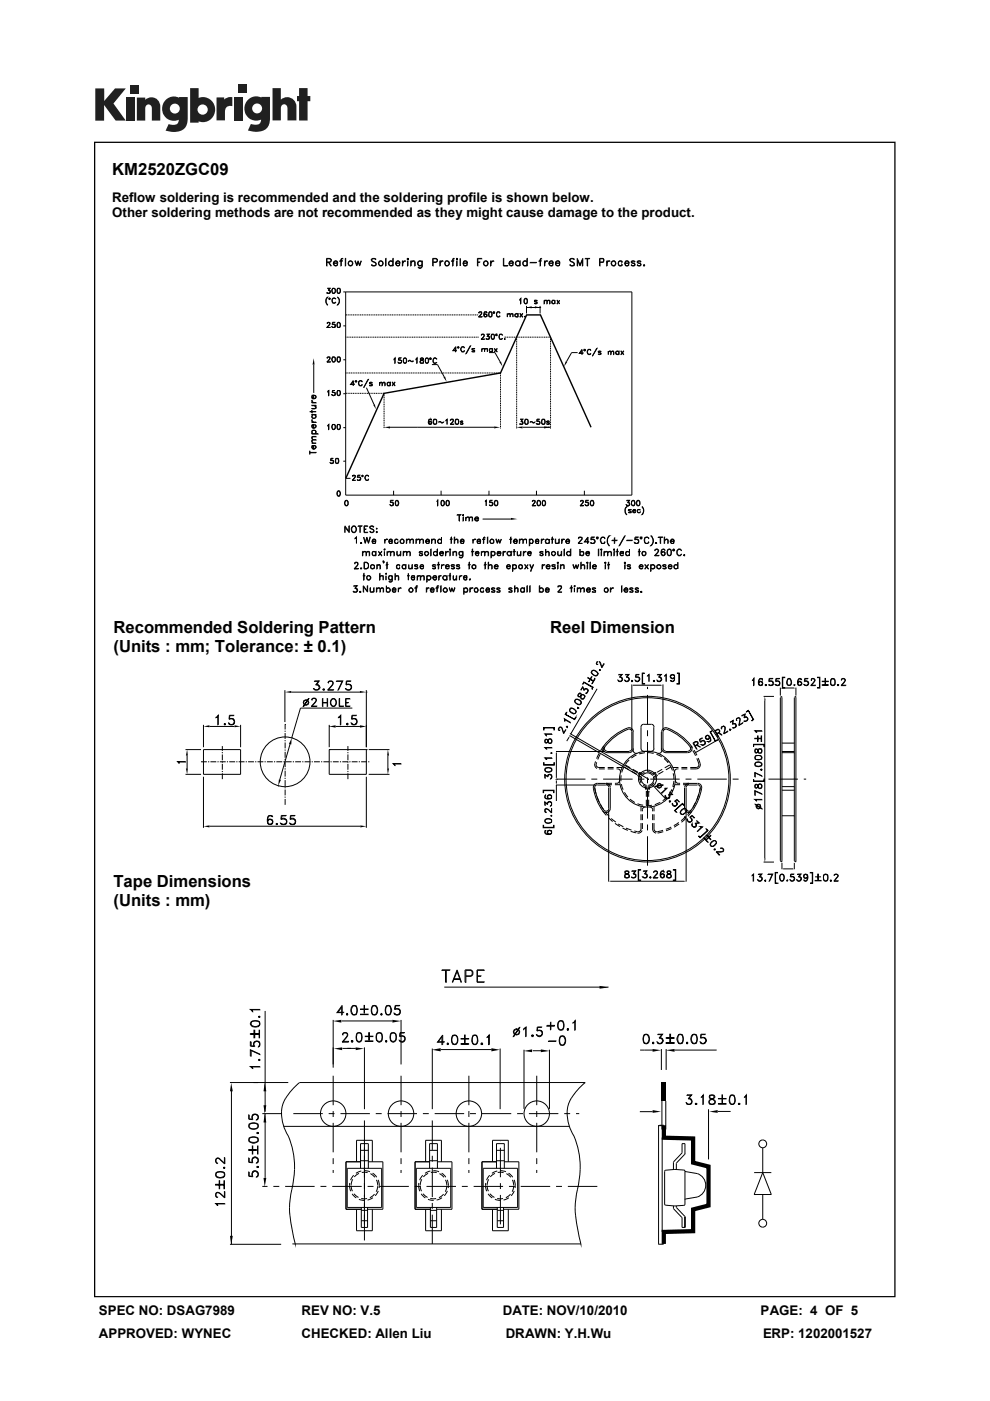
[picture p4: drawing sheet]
<svg xmlns="http://www.w3.org/2000/svg" width="210mm" height="297mm" viewBox="0 0 210 297" stroke-linecap="round" stroke-linejoin="round" font-family="sans-serif">
<defs><g id="words">
<g font-size="3.5">
<text x="23.8" y="37.1">KM2520ZGC09</text>
<text x="24.1" y="134.2">Recommended Soldering Pattern</text>
<text x="116.7" y="134.2">Reel Dimension</text>
<text x="24.1" y="138.2">(Units : mm; Tolerance: ± 0.1)</text>
<text x="24.1" y="188">Tape Dimensions</text>
<text x="24.1" y="192.1">(Units : mm)</text>
</g>
<g font-size="2.8">
<text x="23.8" y="42.8">Reflow soldering is recommended and the soldering profile is shown below.</text>
<text x="23.8" y="46">Other soldering methods are not recommended as they might cause damage to the product.</text>
<text x="21" y="278.8">SPEC NO: DSAG7989</text>
<text x="64" y="278.8">REV NO: V.5</text>
<text x="106.6" y="278.8">DATE: NOV/10/2010</text>
<text x="161.3" y="278.8">PAGE: 4 OF 5</text>
<text x="21" y="283.6">APPROVED: WYNEC</text>
<text x="64" y="283.6">CHECKED: Allen Liu</text>
<text x="107.3" y="283.6">DRAWN: Y.H.Wu</text>
<text x="161.8" y="283.6">ERP: 1202001527</text>
</g>
</g></defs>
<g fill="#231f20">
<path d="M20.2 18.8h1.9v2.6l2.3-2.6h2.3l-2.6 3.2 2.6 3.6h-2.2l-2.4-3.3v3.3h-1.9z"/>
<path d="M26.7 20.7h1.8v4.9h-1.8z"/>
<path d="M49.6 20.7h1.8v4.9h-1.8z"/>
<path d="M27.6 18h1.8v1.8h-1.8z"/>
<path d="M50.5 18h1.8v1.8h-1.8z"/>
<path d="M29 20.7h1.8v.5a1.9 1.9 0 0 1 2.2-.4 1.9 1.9 0 0 1 1 2v2.8h-1.8v-2.7a.7 .7 0 0 0-.7-.8 .7 .7 0 0 0-.7 .8v2.7h-1.8z"/>
<path d="M45.9 20.7h1.6v.4a2.02 2.02 0 0 1 1.8-.5v1.9h-.2a1.12 1.12 0 0 0-1.4 1.3v1.7h-1.8z"/>
<path d="M57.8 18.7h1.8v2.4a1.98 1.98 0 0 1 2.2-.3 1.98 1.98 0 0 1 1.1 2v2.7h-1.9v-2.6a.7 .7 0 0 0-.7-.8 .7 .7 0 0 0-.7 .8v2.6h-1.8z"/>
<path d="M63.4 18.7h1.8v1.7h.6v1.1h-.6v4.1h-1.8v-4.1h-.4v-1.1h.4z"/>
<path d="M40.3 18.7v7.3h1.8v-.3a2.63 2.63 0 0 0 3.5-2.5 2.63 2.63 0 0 0-3.5-2.4v-2.1zM41.9 23.2a1.1 1.1 0 0 1 2.2 0 1.1 1.1 0 0 1-2.2 0z"/>
<path d="M35.3 21a2.56 2.56 0 0 0-.6 3.3 2.56 2.56 0 0 0 3.2 1.1 1.09 1.09 0 0 1-1.5 1.1l-.6-.2-.7 1.4a5.3 5.3 0 0 0 3.7-.2 2.68 2.68 0 0 0 1-2.4v-4.5h-1.8v.1l-.8-.2a2.45 2.45 0 0 0-1.9 .5zM36 23a1.05 1.05 0 0 1 2.1 0 1.05 1.05 0 0 1-2.1 0z"/>
<path d="M52.8 21a2.56 2.56 0 0 0-.6 3.3 2.56 2.56 0 0 0 3.2 1 1.09 1.09 0 0 1-1.5 1.1l-.7-.1-.6 1.4a5.3 5.3 0 0 0 3.7-.3 2.68 2.68 0 0 0 1-2.3v-4.6h-1.9v.2l-.8-.3a2.45 2.45 0 0 0-1.8 .6zM53.5 23a1.05 1.05 0 0 1 2.1 0 1.05 1.05 0 0 1-2.1 0z"/>
</g>
<g fill="#000">
<path d="M66.5 75.9l.2 1.4h-.4zM105.9 76.8l.4-.2 .3 1.1zM111.7 65.2l1.1-.3v.5zM113.4 64.9l1.1 .3-1.1 .2zM120 76.6l.3 .2-.7 .9zM79.2 85.8l.3-.1 .3 1.1zM81.4 90.6l1.3-.2v.4zM94.1 80l.3-.2 .3 1.1zM104.8 90.4l1.3 .2-1.3 .2zM109.6 90.6l1.2-.2v.4zM115.4 90.4l1.4 .2-1.4 .2zM108.4 109.8l1.3 .3-1.3 .1z"/>
<path d="M43.2 154l1.2-.2v.4zM49.8 153.8l1.2 .2-1.2 .2zM61.9 156.5l-.1 1.3-.5-.1zM60.4 146.7l1.4-.2v.4zM69.8 154l1.4-.2v.5zM76.3 146.5l1.4 .2-1.4 .2zM76.3 153.8l1.4 .2-1.4 .3zM118 159.3l.1 .3zM120.9 155.9l-.1 .4zM121.1 155.3v.3zM134 145.3l.3 .1zM140.3 145.3h.3z"/>
<path d="M147.7 159.3l-.2 .3zM162.2 147.6l.2 .9h-.3zM165.5 145.9l.4 .1zM168.5 145.9h.3zM39.4 162.9h.5l-.2 1.3zM39.7 158.9l.2 1.3h-.5zM43.2 175.2l1.2-.2v.4zM59.2 165.3l.4 .1-.6 1.2zM76.4 175l1.3 .2-1.3 .2zM82.1 162.9h.4l-.2 1.3zM82.3 158.9l.2 1.3h-.4zM118 164.9v.4z"/>
<path d="M118 165.3l.1 .2zM118 166.1v.3zM138.2 166.2l.2 .2zM129.1 186.8l.3 .1zM145.2 186.8h.3zM162.1 182h.3l-.2 .8zM165.9 184.2l.2 .1zM168.2 184.2h.3zM70.6 216.5l1.8-.3v.6zM83.2 216.2l1.8 .3-1.8 .3zM127.2 209l1.8 .4-1.8 .2zM49 229.6l.4 1.8h-.6z"/>
<path d="M56.1 229.6l.4 1.8h-.6zM55.9 234.3h.6l-.4 1.8zM56.1 236.1l.4 1.9h-.6zM70.8 222.3l1.8-.2v.6zM75.4 222.1l1.8 .2-1.8 .4zM91.6 222.6l1.9-.4v.7zM104.2 222.2l1.8 .4-1.8 .3zM111.1 222.8l1.8-.3v.6zM114.7 222.5l1.9 .3-1.9 .3zM138.4 222.4l1.8 .3-1.8 .3zM138.4 235.4l1.8 .3-1.8 .2zM140.3 229.5h.9v3.9h-.9z"/>
<path d="M141.2 222.7l1.9-.3v.6zM150.4 235.7l1.8-.3v.5zM55.9 249.7h.6l-.4 1.9zM48.8 262h.6l-.4 1.9z"/>
<path d="M19.9 30v245h170v-245zM20.2 30.3h169.5v244.5h-169.5z"/>
</g>
<g fill="none" stroke="#000" stroke-width=".21">
<path d="M69.3 55.5h.8l.1-.5-.9-.1v1.5v-1.6h.5l.5 .2a.46 .46 0 0 1-.5 .6h-.5M69.7 55.6l.6 .8-.5-.8M70.9 55.5a.36 .36 0 0 1 .5-.1 .36 .36 0 0 1 .1 .4h-.7zM70.9 55.4l.4-.1 .3 .3v.2h-.8l.1 .4a.36 .36 0 0 0 .6-.1h.1a.53 .53 0 0 1-.8 .1 .53 .53 0 0 1 .1-.8zM72.1 55.3l.5 .1zM72.5 54.9l-.2 1.5v-1.4l.4-.2-.3 .2M73.2 54.8l.1 1.6zM75.3 55.3l.4 .8 .2-.8 .4 .8 .3-.8-.3 1.1-.4-.9-.2 .9zM78.7 55a.6 .6 0 0 1 1.1 0l-.4-.1-.6 .1 .2 .4 .8 .4v.3a.6 .6 0 0 1-1.1 0l.4 .2 .7-.2v-.2l-.8-.4zM81.8 54.8l.1 1.6zM83.3 54.8l.1 1.6zM84.1 55.5h.1a.36 .36 0 0 1 .4-.1 .36 .36 0 0 1 .2 .4h-.8z"/>
<path d="M84.2 55.4l.3-.1 .3 .3v.2h-.8l.2 .4a.36 .36 0 0 0 .6-.1 .53 .53 0 0 1-.8 .1 .53 .53 0 0 1 .2-.8zM85.3 55.3l.1 1.1zM85.5 55.5l.5-.2-.6 .5zM86.4 54.9l.1-.1 .1 .2h-.2zM86.4 55.3l.1 1.1zM86.4 54.9l.1 .1zM87.1 55.3l.1 1.1zM87.2 55.6l.3-.3 .5 .1 .1 1-.2-.9-.4-.1zM89.5 55.3v1.3a.47 .47 0 0 1-.4 .3 .47 .47 0 0 1-.5-.3l.4 .2 .4-.1zM91.9 55.5h.7l.1-.5-.2-.1h-.6l-.1 1.5v-1.6h.7l.3 .2-.2 .5-.7 .1M93.3 55.3l.1 1.1zM93.5 55.5l.2-.2h.3l-.6 .5z"/>
<path d="M95.8 55.3l.5 .1zM96.1 54.9l-.1 1.5v-1.4l.3-.2-.2 .2M96.9 54.8l.1 .1-.1 .1zM96.9 55.3v1.1zM96.9 54.9v.1zM97.6 54.8v1.6M98.4 55.5l.4-.1 .3 .4h-.8zM98.4 55.4l.4-.1 .3 .3v.2h-.8l.1 .4 .4 .1 .3-.2a.55 .55 0 0 1-.8 .1 .55 .55 0 0 1 .1-.8zM101.3 54.8h.9l-.9 .1v1.5zM101.3 55.5l.5 .1h-.5M104.1 55.3v1.1zM104.2 55.5l.5-.2-.6 .5z"/>
<path d="M106.8 54.8v1.5l.9 .1h-.9zM108.1 55.5h.1a.36 .36 0 0 1 .4-.1 .36 .36 0 0 1 .2 .4h-.8zM108.2 55.4l.3-.1 .4 .3v.2h-.9l.2 .4a.36 .36 0 0 0 .6-.1h.1a.53 .53 0 0 1-.8 .1 .53 .53 0 0 1 .1-.8zM109.4 55.5l.3-.2h.3l.2 .2-.2-.1a.48 .48 0 0 0-.6 .4 .48 .48 0 0 0 .6 .5l.2-.2-.2 .3a.56 .56 0 0 1-.6-.2 .56 .56 0 0 1 0-.7zM110.2 55.3l.1 1.1zM111 55.4l.3-.1 .5 .2-.3-.1a.48 .48 0 0 0-.6 .4 .48 .48 0 0 0 .6 .5l.3-.2-.5 .3a.62 .62 0 0 1-.3-1zM111.8 54.8v1.6zM112.4 55.6l1.4 .1zM114.3 55.3l.5 .1zM114.7 54.9l-.1 1.5v-1.4l.3-.2-.3 .2M115.5 55.3l.1 1.1zM115.7 55.4h.5a.46 .46 0 0 0-.6 .4z"/>
<path d="M116.6 55.5l.5-.1 .2 .4h-.8zM116.7 55.4l.1-.1a.44 .44 0 0 1 .5 .5l-.8 .1a.46 .46 0 0 0 .6 .4l.2-.2-.2 .3a.56 .56 0 0 1-.6-.3 .56 .56 0 0 1 .2-.7zM117.9 55.8v.1a.47 .47 0 0 0 .2 .4 .47 .47 0 0 0 .5-.1l.1-.1-.1 .2a.52 .52 0 0 1-.7-.2zM117.9 55.5l.5-.1 .3 .4h-.8zM118 55.4h.6l.1 .4h-.8zM120.8 55a.6 .6 0 0 1 1 0l-.3-.1-.6 .1 .2 .4 .6 .2 .1 .5a.6 .6 0 0 1-1 0l.4 .2 .5-.1v-.4l-.6-.3zM122.4 54.8l.6 1.3 .6-1.3v1.6l-.1-1.3-.5 1.3-.5-1.3-.1 1.3zM124.1 54.8l1 .1zM124.5 54.9v1.5l.1-1.5M127.3 55.5h.7v-.5l-.7-.1-.1 1.5v-1.6l.8 .1v.6l-.7 .1M128.7 55.3l.1 1.1zM128.9 55.4h.5a.46 .46 0 0 0-.6 .4z"/>
<path d="M131.3 55.4l.2-.1 .4 .1v.2v-.1a.48 .48 0 0 0-.6 0 .48 .48 0 0 0 0 .7 .48 .48 0 0 0 .6 0v-.1v.2l-.4 .1a.62 .62 0 0 1-.2-1zM132.7 55.5l.4-.1 .2 .4h-.7zM132.7 55.4l.4-.1 .3 .3v.2h-.8l.1 .4 .4 .1 .2-.2h.1a.55 .55 0 0 1-.8 .1 .55 .55 0 0 1 .1-.8zM133.9 56.2h.7M133.9 55.5h.7M133.9 55.6l.8 .4-.1 .3h-.7v-.2l.1 .2M134 55.4v.3M134.5 55.9v.4M134.5 55.4l.2 .1a.47 .47 0 0 0-.4-.2 .47 .47 0 0 0-.4 .2v.2l.7 .3M135.2 56.2h.7M135.2 55.5h.7M135.2 55.6l.6 .2 .2 .3a.46 .46 0 0 1-.5 .3 .46 .46 0 0 1-.4-.3l.2 .2"/>
<path d="M135.3 55.4v.3M135.8 55.9v.4M135.8 55.4l.2 .1a.46 .46 0 0 0-.5-.2 .46 .46 0 0 0-.4 .2l.1 .2 .7 .3M136.6 56.1l.1 .1-.1 .2zM136.6 56.2v.1zM66.5 77.3v6M69.3 62.1h.2M69.3 76.7l.8 .1h-.8M69.3 63.1l.2-.1-.3 .4v.8l.2 .5a1.29 1.29 0 0 1-.1-1.6zM69.4 68.4l.4-.1 .2 .4-.7 .7h.8h-.8l.6-.6v-.4h-.4l-.2 .2zM69.5 75.7h.4l.1 .3-.7 .8 .6-.7v-.3l-.1-.1-.5 .2zM69.6 61.6l.4 .2"/>
<path d="M69.6 61.6l.3-.5h-.5h.6l-.3 .5h.2a.38 .38 0 0 1 0 .6 .38 .38 0 0 1-.6-.2l.1 .1h.5l.1-.1M69.8 61.6l.2 .2-.2 .3M69.8 63.3h.2v.1l-.1 .1zM69.8 63.3h.2zM70.4 69.3l.2 .1M70.4 63.4l.4-.2 .4 .1h-.6l-.2 .3 .2 .6 .4 .1 .2-.3-.2 .3h-.4l-.2-.3zM70.5 61.2h.4M70.5 61.1h.4l.2 .2v.7l-.2 .1a.56 .56 0 0 1-.6-.3 .56 .56 0 0 1 .2-.7zM70.5 75.8h.5M70.5 75.7h.5l.1 .2v.6l-.1 .2a.56 .56 0 0 1-.7-.3 .56 .56 0 0 1 .2-.7zM70.6 61.1l-.2 .5 .2 .5M70.6 75.7l-.2 .4 .2 .6"/>
<path d="M70.9 68.8a.35 .35 0 0 1 .2 .3 .35 .35 0 0 1-.2 .3M70.9 61.1l.2 .5-.1 .4-.1 .1h-.4M71 75.7l.1 .4-.1 .4v.2h-.5M71.1 69l-.3-.2h-.4l.1-.5h.5l-.5 .1v.4h.6v.5l-.6 .1-.1-.1 .4 .1 .3-.2M71.5 63l.5 .4v.8l-.5 .5a1.05 1.05 0 0 0 0-1.7zM71.6 62.1h.5M71.6 61.1a.57 .57 0 0 1 .7 .5 .57 .57 0 0 1-.4 .6l-.3-.1-.1-.4zM71.6 61.2h.5M71.6 69.3h.5M71.6 68.4a.56 .56 0 0 1 .6 .4 .56 .56 0 0 1-.1 .6h-.5l-.1-.1v-.5zM71.6 68.4h.5M71.6 76.7h.5"/>
<path d="M71.6 75.7a.57 .57 0 0 1 .7 .4 .57 .57 0 0 1-.4 .7l-.3-.1-.1-.4zM71.6 75.8h.5M71.7 61.1l-.2 .2v.7l.2 .1M71.7 68.4l-.2 .2v.7l.2 .1M71.7 75.7l-.2 .2v.6l.2 .2M72 61.1l.1 .2v.7l-.1 .1M72 68.4l.1 .2v.7l-.1 .1M72 75.7l.1 .2v.6l-.1 .2M72.8 76.3h.5M72.8 69.1h.5M72.8 61.9h61.2v43.1h-60.7v-43.1M83.6 76.1l.2-.2v1.1l-.1-1z"/>
<path d="M84.5 76.9l.2 .1M84.9 76.4l.3 .2-.3 .4M85.2 76.5l-.2-.1h-.5l.1-.5h.5h-.5v.5l.2-.1 .4 .2v.4l-.4 .1h-.3l-.1-.2 .2 .2h.4l.2-.2M85.7 77h.4M85.7 75.9a.57 .57 0 0 1 .6 .5 .57 .57 0 0 1-.4 .6h-.2l-.2-.5zM85.7 76h.4M85.8 75.9l-.2 .2v.7l.2 .2M86 75.9l.2 .2v.7l-.2 .2M86.7 76.5l.3-.1 .2 .2h.3l.1-.1v.1l-.2 .1-.4-.2-.4 .1zM88.2 76.1l.3-.2v1.1l-.1-1zM89.2 76v.4l.6 .2-.1 .4h-.5v-.4v-.1l.5-.1 .1-.4-.2-.1zM89.2 76.9l.1 .1"/>
<path d="M89.2 75.9v.4l.6 .2v.5a.39 .39 0 0 1-.5 0 .39 .39 0 0 1-.1-.5l.5-.3v-.3M89.2 76h.5M89.8 76.9l-.1 .1M90.3 75.9a.57 .57 0 0 1 .7 .5 .57 .57 0 0 1-.4 .6h-.3l-.1-.5zM90.3 76h.5M90.3 77h.5M90.4 75.9l-.1 .2v.7l.1 .2M90.7 75.9l.1 .2v.7l-.1 .2M91.1 76l.2-.1h.1v.3h-.2zM91.2 75.9l.2 .1-.1 .2zM91.6 77.3h1.2l1.4 2.6M92.1 75.9h.3l.2 .3-.2-.3h-.3a.7 .7 0 0 0-.1 1.1l.6-.1-.5 .1-.2-.2v-.6z"/>
<path d="M96.7 73.5l-.1 1.1v-.9l-.5 .6h.8h-.8zM97 73.7l.2-.2 .2 .2-.2 .1zM97.1 73.6h.2v.1h-.2zM97.8 73.7l.2-.2h.3l.2 .2-.1-.1h-.4a.7 .7 0 0 0 0 1h.3l.2-.3-.1 .3h-.4l-.3-.4zM99.7 73.3l-.9 1.7zM100.2 74.1l.5 .2v.3h-.5l-.1-.2 .1 .2M100.2 73.9v.3M100.2 74.5h.5M100.2 74h.5M100.6 73.9l.1 .1M100.6 74.3v.3M100.7 74h-.6l.6 .3"/>
<path d="M101.5 67.1l.8 .1h-.8M101.7 66.1h.4l.1 .4-.7 .7 .6-.7v-.3l-.2-.1-.4 .3zM102.1 71.9l.7 .1h-.8l.7-.9-.2-.2h-.2l-.2 .2v-.2h.5l.1 .4-.6 .7M102.2 74.1l.2-.2h.4v.7v-.5l-.2-.2zM102.2 73.9v.7M102.7 66.8l.1-.2h.3l.2 .2M102.7 67l.1 .1h.3l.2-.1M102.8 66.2h.4M102.8 74.1l.2-.2h.4v.7v-.5l-.2-.2zM102.9 66.6l-.2 .3M102.9 66.1l-.2 .2v.8h.2M103 66.6l.3 .3-.3 .2"/>
<path d="M103.1 66.1l.2 .2-.1-.2h-.4l-.1 .2a.64 .64 0 0 0 .1 .8l.2 .1 .3-.1v-.4l-.3-.2-.3 .2M103.1 71.8l.2 .1M103.5 71.3l.3 .2-.3 .4M103.7 74.8h1.3l1.1 1.9M103.8 66.1h.3a.59 .59 0 0 1 .3 .6 .59 .59 0 0 1-.4 .5l-.3-.1-.1-.4zM103.8 66.2h.4M103.8 67.1h.4M103.8 71.5l-.4-.2 .4-.4h-.6h.5l-.3 .4h.3l.1 .5-.3 .2-.4-.1v-.2l.1 .2h.5l.1-.2M103.8 74h.6l-.3-.1-.3 .3 .3 .4 .3-.2-.1 .2h-.3l-.2-.2zM103.9 66.1l-.2 .2v.8h.2M104.1 66.1l.2 .2v.8h-.2M104.3 70.9a.57 .57 0 0 1 .7 .4 .57 .57 0 0 1-.4 .7l-.3-.1-.2-.4z"/>
<path d="M104.3 70.9h.4M104.4 70.9l-.2 .4 .2 .6M104.4 73.9l.1 .7zM104.6 66.1h.3v.3l-.2 .1-.1-.2zM104.6 66.2l.1-.1 .2 .2-.3 .1zM104.7 70.9l.1 .8-.1 .2h-.4M104.8 73.9l.7 .7zM105.2 70.9h.2v.2h-.2zM105.2 71l.1-.1 .1 .1zM105.4 73.9l-.6 .7zM105.5 66.1h.4l.2 .3-.3-.3h-.2a.7 .7 0 0 0-.1 1h.4l.2-.1-.3 .2h-.2l-.3-.2v-.6zM106 70.9h.4l.2 .1-.3-.1h-.3v1h.4l.2-.2a.39 .39 0 0 1-.5 .3 .39 .39 0 0 1-.3-.5z"/>
<path d="M107 71.8l.2 .1-.2 .1zM107 71.9h.1M107.6 66.7l.5-.2 .1 .7v-.5l-.2-.2zM107.6 66.5v.7M108.2 66.7l.3-.2h.3v.7v-.5l-.2-.2zM109.2 66.6l.3-.1 .3 .1a.34 .34 0 0 0-.5 0 .34 .34 0 0 0 .1 .5h.4l-.2 .1-.4-.1zM109.8 66.5l.1 .7zM110.2 63.5l.3-.3v1.2l-.1-1zM110.2 66.5l.7 .7zM110.8 66.5l-.6 .7zM111.2 63.5l.2-.3 .4 .1v1l-.4 .1-.2-.2zM111.2 67.1h.2v.1z"/>
<path d="M111.3 63.4h.5M111.3 63.3l-.1 .5 .1 .5M111.3 64.3h.5M111.3 67.1h.1M111.7 63.3l.1 .5-.1 .5M111.7 65.2h2.8M111.7 64.9v1.6M113.4 64.3h.1M113.4 63.8l.6 .4-.3 .2-.3-.1M113.4 64.3h.5M113.4 63.8h.5M113.4 63.7v.2"/>
<path d="M113.8 63.7l.2 .1-.1-.1h-.5v.2l.5 .2M113.8 64.1v.2M114.5 65.2h.1M114.5 64.9v1.6M115.4 63.7l.1 .7zM115.5 63.8l.2-.1h.3l.1 .7-.1-.6-.3-.1zM116.1 63.8l.1-.1h.4l.1 .7-.1-.6-.3-.1zM117.2 63.7h.4l.1 .1-.4-.1-.2 .1v.5h.6a.39 .39 0 0 1-.6 0 .39 .39 0 0 1 .1-.6zM117.7 63.7v.7M118.1 63.7l.6 .7zM118.7 63.7l-.6 .7zM122.5 74.8h-1.3l-1.1 1.9"/>
<path d="M122.9 74.8l.8 .1h-.9l.6-.8v1.1M123.4 74.3l-.5 .6M123.9 74.1h.2l.1 .2-.2 .1-.1-.1zM123.9 74.3l.1-.2 .1 .1v.1zM124.8 74.1h.4l.1 .2-.4-.2-.3 .2v.6l.2 .2h.4l.1-.2a.39 .39 0 0 1-.5 .3 .39 .39 0 0 1-.3-.4zM126.6 73.8l-1 1.7zM126.9 74.5h.5l.1 .1-.3-.2-.3 .1v.2l.5 .2M126.9 74.7l.6 .3-.3 .2-.3-.2 .1 .1M127 74.5v.2M127.4 74.8v.3h-.5M129 74.7l.5-.3 .1 .3v.5l-.1-.7h-.3zM129 74.4v.8"/>
<path d="M129.6 74.7l.4-.3 .2 .3v.5l-.1-.7h-.3zM130.7 74.5v.6l.5-.1-.1 .2a.38 .38 0 0 1-.5-.2 .38 .38 0 0 1 .1-.5 .38 .38 0 0 1 .5 .1zM131.2 74.4l.1 .8zM131.7 74.4l.6 .8zM132.2 74.4l-.5 .8zM65.7 87.3h1.4M65.7 95.9l1.4 .1h-1.4M65.7 95.6v.7M66.1 89.5l1 .1zM66.1 87.9l1 .1zM66.1 87l.1 .5zM66.1 86.6l.8-.1 .1-.2-.3-.3 .4 .3-.1 .3z"/>
<path d="M66.1 85.9l1 .1zM66.1 85.3l1 .1zM66.1 89l.1 .3 .3 .2M66.1 84.8l.1 .4 .3 .1M66.1 91.9l1.4 .1zM66.1 94h1M66.1 92.7l.3-.2h.7l-.9 .1v.4l.2 .2zM66.2 90.2l.3-.1v.7l-.3-.2zM66.2 83.9l.3-.1v.7l-.3-.1zM66.2 93.3l.9-.1-.9 .2 .2 .6-.3-.4zM66.2 94.6l.3-.1v.7l-.3-.2zM66.3 91.3h.6l.1 .2v.4h-.2l.2-.2-.2-.4h-.5v.6l-.2-.4z"/>
<path d="M66.3 88v.6h.6l.1-.4-.2-.2 .3 .2-.1 .4-.4 .1-.3-.1-.2-.2zM66.5 90.8l.5-.3v-.3l-.3-.1 .1-.1 .3 .2v.3l-.3 .3h-.5l-.2-.6 .4-.2v.8M66.5 84.5l.4-.1a.36 .36 0 0 0-.2-.6l.3 .1v.4a.51 .51 0 0 1-.4 .3 .51 .51 0 0 1-.5-.3l.1-.5h.3v.7M66.5 95.2l.5-.3-.3-.4 .4 .2-.3 .5a.47 .47 0 0 1-.6-.2 .47 .47 0 0 1 0-.5h.3v.7M69.5 90.2l.3-.2v1.1l-.1-1zM69.5 83l.3-.2v1.1l-.1-1zM70.1 98.1l.2 .1M70.2 97.2v.4a.4 .4 0 0 1 .5 .2 .4 .4 0 0 1-.1 .5 .4 .4 0 0 1-.6-.2h.1M70.2 97.2l-.1 .5 .3-.1 .3 .2M70.2 97.2h.5M70.4 83.7l.2 .1M70.5 90.1h.4"/>
<path d="M70.5 90h.4l.2 .2v.6l-.2 .2a.56 .56 0 0 1-.6-.3 .56 .56 0 0 1 .2-.7zM70.5 97.6l.2 .1v.4l-.2 .1M70.5 82.8v.4l.3-.1 .3 .2v.4l-.3 .2-.4-.1v-.2l.1 .2h.4l.2-.2M70.5 82.8l-.1 .4h.5l.2 .2M70.5 82.8h.5M70.6 90l-.2 .4 .2 .6M70.7 98l-.1 .2-.5-.1M70.9 83.2l.2 .3-.2 .3M70.9 90l.2 .4-.1 .4-.1 .2h-.4M71.3 97.2h.2a.59 .59 0 0 1 .4 .6 .59 .59 0 0 1-.4 .5l-.3-.2-.1-.3zM71.3 97.2l-.1 .9 .5 .1M71.3 97.3h.4"/>
<path d="M71.6 91h.5M71.6 90a.57 .57 0 0 1 .7 .4 .57 .57 0 0 1-.4 .7l-.3-.1-.1-.4zM71.6 90.1h.5M71.6 83.8h.5M71.6 82.8a.57 .57 0 0 1 .7 .4 .57 .57 0 0 1-.4 .7l-.3-.1-.1-.4zM71.6 82.9h.5M71.6 97.2l.2 .5-.2 .5M71.7 90l-.2 .2v.6l.2 .2M71.7 82.8l-.2 .2v.6l.2 .2M72 90l.1 .2v.6l-.1 .2M72 82.8l.1 .2v.6l-.1 .2M72.8 90.7h.5"/>
<path d="M72.8 83.5h.5M72.8 97.8h.5M74.4 81.4l.8 .1h-.9l.6-.8v1.1M74.9 80.9l-.5 .6M75.4 80.9l.2-.1v.1zM75.4 80.8l.1-.1 .2 .2-.2 .1zM76.1 80.9l.4-.2 .4 .2-.2-.1h-.4l-.2 .1v.6l.3 .3 .5-.3-.2 .3h-.4l-.2-.2zM77.7 82.2l1.6 3.6M78.1 80.4l-1 1.8zM78.4 81.3l.6 .3-.1 .2h-.5v-.2l.1 .2M78.4 81.7h.5M78.4 81.2h.5"/>
<path d="M78.5 81.1v.3M78.9 81.4v.4M78.9 81.1l.1 .1-.3-.2-.3 .1v.3l.5 .1M80.5 81.3l.4-.3 .2 .3v.5l-.2-.7zM80.5 81v.8M81.1 81.3l.4-.3 .2 .3v.5l-.2-.7zM82.2 81.1l.3-.1 .2 .2a.35 .35 0 0 0-.6 .1 .35 .35 0 0 0 .4 .5l.2-.2-.1 .2h-.4l-.1-.2zM82.7 90.6h22.1M82.7 81l.1 .8zM83.1 81l.7 .8zM83.7 81l-.6 .8zM90.9 89.6l.1-.2h.4l.1 .2"/>
<path d="M90.9 89.7l.1 .2h.4l.1-.2M91 89h.4M91.1 88.9l-.2 .8 .3 .2M91.2 89.4l-.3 .3M91.3 89.4l.2 .3-.2 .2M91.4 88.9l.1 .2zM91.4 88.9h-.4l-.1 .2a.64 .64 0 0 0 .1 .8 .35 .35 0 0 0 .5 0 .35 .35 0 0 0 0-.5 .35 .35 0 0 0-.5 0l-.1 .1M92 88.9h.5l.1 .2v.7l-.3 .2-.4-.2v-.3zM92 89h.5M92.1 88.9l-.2 .5 .2 .5M92.5 88.9l.1 .5-.1 .4-.5 .1M93 89.5l.5-.1 .2 .3 .4-.2-.2 .2h-.3l-.2-.3z"/>
<path d="M94.6 89.1l.2-.2v1.1v-1zM95.5 89.9l.8 .1h-.8M95.7 88.9h.4l.1 .3-.7 .8 .6-.7-.1-.4h-.2l-.3 .2zM96.7 88.9h.4l.2 .2v.7l-.3 .2-.4-.2-.1-.4zM96.7 89h.4M96.8 88.9l-.2 .5 .2 .5M97.1 88.9l.2 .5-.1 .4-.5 .1M97.7 89.3v.2l.5 .3-.2 .2-.4-.2 .1 .1h.4v-.2M97.7 89.4h.4M98.1 89.3l.1 .1-.3-.2-.3 .2 .5 .3M110.2 89.8l.2 .1M110.3 88.9h.6l-.4 .5 .3-.5z"/>
<path d="M110.5 89.3l.4 .2v.3l-.2 .2-.5-.2M110.5 89.4h.3l.1 .2M110.7 89.4l.2 .3-.2 .2M110.8 90.6h6M110.9 89.7l-.1 .2-.6-.1M111.4 88.9h.4l.2 .2v.7l-.3 .2-.4-.2-.1-.3zM111.4 89h.4M111.5 88.9l-.2 .5 .2 .5M111.8 88.9l.2 .5-.1 .4-.5 .1M112.4 89.5l.5-.1 .2 .3 .4-.2a.45 .45 0 0 1-.8-.1zM113.9 89.8l.1 .1M114 88.9l-.1 .4a.41 .41 0 0 1 .6 .1 .41 .41 0 0 1-.1 .6 .41 .41 0 0 1-.6-.2h.1"/>
<path d="M114.3 89.3l.2 .1v.4l-.2 .1M114.5 88.9h-.6v.5l.3-.1 .3 .2M114.5 89.7l-.1 .2-.5-.1M114.9 89.1l.4-.2a.58 .58 0 0 1 .3 .6 .58 .58 0 0 1-.5 .5l-.2-.2zM115.1 89h.4M115.1 88.9l-.2 .5 .1 .4 .5 .1M115.4 88.9l.2 .5-.2 .5M116 89.5l.5 .2v.2l-.3 .1-.3-.2 .2 .1M116 89.4h.5M116 89.9h.5M116.1 89.3v.2M116.4 89.3l.1 .1"/>
<path d="M116.4 89.7v.2M116.5 89.4l-.2-.2-.4 .2 .6 .3M71.6 104.1a.57 .57 0 0 1 .7 .5 .57 .57 0 0 1-.4 .6l-.3-.1-.1-.4zM71.6 104.1v1M71.6 105.1h.5M71.6 104.2h.5M72 104.1l.1 .5-.1 .5M73.2 111.7l.9 1.2v-1.4l-.1 1.2-.8-1.2v1.4M73.2 106.2h.5v.1l.1 .5-.1 .4M73.2 107.1h.5M73.2 106.2l.4-.1 .2 .2v.7l-.2 .3-.4-.1-.1-.4zM73.3 101.4h1"/>
<path d="M73.3 106.2l-.1 .4 .1 .6M74.8 101h.1M74.8 111.6a.67 .67 0 0 1 .8 .6 .67 .67 0 0 1-.8 .6 .9 .9 0 0 1 0-1.2zM74.8 111.7h.6l.1 .5-.2 .6h-.5l-.2-.2zM75.3 114.1l.3-.2v1.3v-1.3zM75.4 101.8h-.7l.7-.7-.1-.3h-.5v.2l.1-.3 .5 .1v.4l-.6 .6M75.8 101.7l.1 .1M75.9 111.5l.9 .1zM76.2 101.2l.3 .2-.3 .4M76.4 111.6v1.3M76.5 101.6a.37 .37 0 0 1-.4 .3 .37 .37 0 0 1-.3-.2M76.5 101.4l-.3-.2h-.4l.1-.5h.5l-.5 .1v.4h.5l.1 .4-.1 .2h-.5l-.1-.1"/>
<path d="M76.5 115l.2 .2h-.2zM76.5 115.1l.1 .1zM76.7 100.9l.2-.2 .1 .2-.1 .2zM76.8 100.8h.2v.2h-.2zM76.9 116.9l.1 .9zM77 117.2a.45 .45 0 0 1 .6-.2l.1 .8-.1-.8h-.5zM77.1 113.9l.4 1.1 .3-1.1 .3 1.1 .5-1.1-.5 1.3-.3-1.2-.3 1.2zM77.2 119.2h.5l.4 .3v1l-.9 .1zM77.2 111.5h.8l-.7 .1v1.2l.7 .1h-.8zM77.3 119.3h.4a.67 .67 0 0 1 .5 .6 .67 .67 0 0 1-.5 .6h-.4zM77.3 112.2l.3 .1h-.3M77.5 101l.2-.3h.3l.2 .3-.1-.2h-.5a.7 .7 0 0 0 .1 1h.3l.2-.2-.1 .2h-.5l-.2-.4z"/>
<path d="M77.7 117.2l.3-.3h.2l.2 .3v.6l-.1-.8h-.4zM78.4 111.7a.54 .54 0 0 1 .9 0l-.6-.1-.2 .3 .8 .6a.49 .49 0 0 1-.4 .4 .49 .49 0 0 1-.5-.2l.3 .1 .5-.1v-.4l-.6-.2zM78.7 119.9l.2-.2 .5 .2v.6l-.3 .1-.4-.1-.1-.3zM79 117.1l.2-.2 .5 .2h-.7v.5l.2 .2 .5-.2-.1 .2h-.4l-.2-.1zM79 114.7l.1 .4a.36 .36 0 0 0 .6-.1l-.1 .2h-.5l-.2-.3 .2-.5 .3-.1 .3 .2v.3h-.7M79.1 114.5l.3-.1 .3 .3h-.7zM79.7 116.9l.1 .9zM79.8 112l.2 .1-.2 .1zM79.8 112.1h.1M79.8 112.7l.2 .1-.1 .1zM79.8 112.8h.1zM79.9 119.7l.1 .9z"/>
<path d="M80 120l.5-.3 .2 .3v.6l-.1-.7-.3-.1zM80.3 116.9l.7 .9zM80.9 116.9l-.6 .9zM81.3 119l.1 .1zM81.4 119.2h.1M81.4 119.4v-.3l-.1 .1v-.3l.1 .1-.1 .4M81.4 116.5h.2l-.1 .2zM81.5 116.5h.1M81.5 116.4h.1M81.5 116.9v.9M81.6 114.3v.9M81.9 119.7l.4 .1z"/>
<path d="M82 114.3l.2 .1h-.2l-.4 .3zM82 119.2l.1 1.4zM82.1 117.2l.6-.3 .2 .3v.6l-.1-.8zM82.1 116.9v.9M82.5 114.7l.1 .4 .4 .1 .1-.2v.2h-.5l-.1-.3 .1-.5h.5l.1 .4h-.7M82.6 114.5h.5v.2h-.6zM82.8 107.1l.2 .1M82.9 117.2a.45 .45 0 0 1 .7-.2l.1 .8-.2-.8h-.4zM83.2 106.5l.2 .2v.4l-.2 .1M83.4 106.8a.36 .36 0 0 0-.6-.2v-.5h.6l-.5 .1-.1 .3h.5a.41 .41 0 0 1 .1 .6 .41 .41 0 0 1-.7-.1l.1 .1a.36 .36 0 0 0 .6-.2M83.5 104v1M83.8 114.4a.36 .36 0 0 1 .6 .1 .39 .39 0 0 0-.5 0 .39 .39 0 0 0-.1 .5 .39 .39 0 0 0 .5 .1l.1-.1-.1 .2h-.5l-.2-.3z"/>
<path d="M84 106.2a.57 .57 0 0 1 .6 .4 .57 .57 0 0 1-.4 .7l-.2-.1-.2-.4zM84 107.1h.4M84.2 119.9v.6h.6l-.2 .1a.45 .45 0 0 1-.5-.5 .45 .45 0 0 1 .6-.3v.2l-.1-.2zM84.2 116.9v.7l.2 .2 .5-.2-.3 .2h-.3l-.1-.2zM84.3 106.2l.2 .4-.2 .6M84.4 106.2h-.4l-.1 .1 .1 .9M84.9 114.5l.3-.2h.2l.3 .2v.5l-.2 .2h-.4a.45 .45 0 0 1-.2-.7zM84.9 116.9l.1 .9zM85.5 116.9l.1 .9zM85.6 117.2a.45 .45 0 0 1 .7-.2v.8l-.1-.8h-.4zM86 119.7l.1 .9zM86.2 114.3l.1 .9z"/>
<path d="M86.3 114.5a.45 .45 0 0 1 .7-.1v.8l-.1-.7-.3-.1zM86.3 117.2l.6-.3 .1 .3v.6l-.1-.8zM86.7 119.7l.1 .8h.2l.4-.1a.45 .45 0 0 1-.7 .1zM87 114.5l.5-.2 .2 .2v.7l-.1-.7-.3-.1zM87.4 119.7l.1 .9zM88 120l.5 .1 .1 .3-.2 .2-.4-.1M88 119.9h.6M88.1 119.8v.2M88.2 114.3l.1 .9zM88.3 114.5l.6-.2 .2 .2v.7l-.1-.7-.2-.1zM88.6 119.8v.1l-.2-.2-.4 .1v.2l.6 .3M89 117.2l.7 .4-.3 .2h-.2l-.3-.2 .2 .2"/>
<path d="M89 117h.6M89 117.7h.6M89.1 114.5a.45 .45 0 0 1 .6-.1l.1 .8-.1-.7-.3-.1zM89.1 117v.2M89.2 119.9l.2-.2 .4 .2v.2h-.6v.4h.4l.2-.1-.1 .1-.3 .1-.2-.1zM89.2 119.9l.4-.1 .2 .3h-.6zM89.5 117l.2 .1-.3-.2-.5 .2 .7 .4M89.5 117.4v.4M90.1 117.1a.46 .46 0 0 1 .6-.1 .46 .46 0 0 1 .1 .6l-.2 .2h-.3l-.2-.2zM90.3 114.7l.3 .5 .4-.2h.1l-.2 .2h-.4a.45 .45 0 0 1-.2-.7l.3-.2a.44 .44 0 0 1 .5 .5h-.8M90.4 114.5l.4-.1 .2 .3h-.7zM91.4 116.4v1.4z"/>
<path d="M91.5 114.3l.1 .9zM91.6 114.5a.45 .45 0 0 1 .7-.1l.1 .8-.2-.7-.3-.1zM91.8 119.9h.6M91.8 120l.6 .2v.3l-.5 .1-.2-.1h.1M91.8 119.8v.2M91.9 117.1l.4-.2 .3 .1 .1 .1-.6-.1-.2 .4 .4 .4 .4-.2a.36 .36 0 0 1-.6 .2l-.2-.2zM92.3 119.8l.1 .1M92.4 119.9l-.3-.2-.4 .2 .2 .2 .5 .2M92.6 106.3l.3-.2v1.2l-.1-1.1zM92.7 119.7l.5 .1zM92.7 116.4l.1 1.4zM92.9 114.5l.2-.2 .5 .2-.3-.1h-.3l-.1 .3 .1 .4 .3 .1 .3-.2-.1 .2h-.5a.45 .45 0 0 1-.1-.7z"/>
<path d="M93 119.2v1.4zM93.3 117.2a.39 .39 0 0 0 .2 .5 .39 .39 0 0 0 .5-.1l-.2 .2h-.2l-.3-.2a.43 .43 0 0 1 .2-.7 .43 .43 0 0 1 .6 .4h-.8M93.5 117h.4l.1 .2h-.7zM93.6 104v1M93.6 106.2l.4-.1 .2 .2v.7l-.2 .3-.4-.3zM93.6 107.1h.5M93.6 106.2h.5v.1l.1 .5-.1 .4M93.6 119.7v.9M93.6 113.9v1.3M93.7 106.2l-.1 .4 .1 .6M93.7 119.9l.5-.2-.6 .4zM94.5 116.9l.1 .9z"/>
<path d="M94.6 119.9l.4-.1 .2 .3h-.6zM94.6 119.9l.2-.2 .4 .2v.2h-.6v.4h.4l.2-.1v.1l-.4 .1-.2-.1zM94.7 117.1l.5-.2-.6 .3zM94.7 106.2a.57 .57 0 0 1 .7 .4 .57 .57 0 0 1-.4 .7l-.3-.1-.1-.4zM94.7 107.1h.5M94.7 106.2h.5v.1v.9M94.8 106.2l-.1 .1v.7l.1 .2M95.4 116.4l.2 .1-.1 .2zM95.4 116.9l.1 .9zM95.4 116.5l.1 .1zM95.5 114.3l.4 .1zM95.7 113.9l.1 1.3z"/>
<path d="M95.8 119.9h.5M95.8 120l.6 .4-.2 .2-.5-.1h.1M95.8 119.8v.2M96.1 117.2l.6-.3 .2 .3v.6l-.2-.8zM96.1 116.9v.9M96.3 119.8l.1 .1-.2-.2-.5 .2 .1 .2 .5 .2M96.3 113.9l.1 1.3zM96.4 114.5a.45 .45 0 0 1 .7-.1v.8l-.1-.7-.2-.1zM96.9 119.9h.5M96.9 120l.5 .1 .1 .3-.2 .2-.5-.1h.1M96.9 109.1l.9 .1zM96.9 119.8v.2"/>
<path d="M97.4 109.2v1.3v-1.3M97.4 117.1l.5-.2 .2 .2-.6-.1-.1 .4 .3 .4 .4-.2-.2 .2h-.4l-.1-.2zM97.4 119.8l.1 .1-.4-.2-.3 .2 .6 .4M97.7 114.7l.1 .4a.36 .36 0 0 0 .6-.1l-.1 .2h-.5l-.2-.3 .2-.5 .3-.1 .3 .2v.3h-.7M97.8 114.5l.3-.1 .3 .3h-.7zM98.1 109.2l.2-.1v.3zM98.1 116.9l.1 1-.2 .4h-.5l-.1-.2 .5 .2 .2-.4zM98.2 109.6l.1 .9zM98.2 109.2l.1 .1zM98.8 109.9l.3-.3h.4l.1 .9-.3-.9zM98.8 109.6v.9M99.3 119.7l.4 .1z"/>
<path d="M99.5 119.2l.1 1.4zM99.7 109.6h.5v.9v-.8l-.3-.1-.3 .3zM100 116.9l.5 .1zM100.2 119.9l.2-.2 .5 .2v.6l-.3 .1-.4-.1zM100.2 116.4v1.4zM100.3 114.3v.9M100.7 114.3l.2 .1h-.2l-.4 .3zM100.8 110l.1 .4 .6-.1a.45 .45 0 0 1-.7 0 .45 .45 0 0 1 .1-.7h.4l.2 .5h-.7M100.8 109.8l.5-.2 .1 .4h-.6zM100.8 117.2l.1 .4 .3 .2 .4-.2-.3 .2-.5-.2v-.5l.5-.2 .3 .4h-.8M101 117h.4l.1 .2h-.7zM101.3 114.7v.3l.2 .2 .4-.1v-.1v.2h-.6a.47 .47 0 0 1-.1-.7 .47 .47 0 0 1 .7 0v.3h-.6"/>
<path d="M101.3 114.5h.6v.2h-.6zM102.1 117.2l.6-.3 .2 .3v.6l-.2-.8zM102.1 116.9v.9M102.4 110.1h6M102.4 114.3l.5 .1zM102.7 119.7l.4 .1zM102.7 113.9l-.2 1.3v-1.1l.4-.2h-.3M102.9 106.3l.2-.2v1.2v-1.1zM102.9 119.2l.1 1.4zM102.9 117.2a.45 .45 0 0 1 .6-.2l.1 .8-.1-.8h-.5zM103.4 113.9l.1 1.3zM103.5 119.2l.1 1.4z"/>
<path d="M103.6 120a.45 .45 0 0 1 .7-.2l.1 .8-.1-.6-.2-.2zM103.7 104v1M103.8 107.1l.2 .1M104 114.5l.2-.2 .5 .2v.5l-.1 .2h-.5a.45 .45 0 0 1-.1-.7zM104.1 116.9l.1 1.4zM104.2 106.5l.3 .3-.3 .4M104.2 117.1l.3-.2 .5 .2v.5a.45 .45 0 0 1-.7 .2l-.1-.2 .3 .2 .3-.1 .2-.5-.2-.2zM104.5 106.8l-.3-.3-.4 .1 .1-.5h.5l-.4 .1-.1 .3h.5a.41 .41 0 0 1 0 .6 .41 .41 0 0 1-.6-.1l.1 .1a.36 .36 0 0 0 .6-.2M104.9 119.9l.5-.2 .3 .4h-.8l.1 .4h.7a.49 .49 0 0 1-.7 0 .49 .49 0 0 1-.1-.6zM105 106.2l.2-.1a.63 .63 0 0 1 .4 .6 .63 .63 0 0 1-.4 .6l-.4-.5zM105 107.1h.4M105 106.2h.4l.1 .1 .1 .5-.2 .4"/>
<path d="M105 119.9l.4-.1 .2 .3h-.7zM105.1 106.2l-.2 .4 .2 .6M105.2 114.3l.3 .7 .2-.7 .3 .7 .3-.7-.3 .9-.3-.7-.2 .7zM105.5 117.2a.42 .42 0 0 0 .2 .5 .42 .42 0 0 0 .6-.1l-.6 .2a.51 .51 0 0 1-.3-.4 .51 .51 0 0 1 .3-.5l.5 .1 .1 .3h-.8M105.6 117h.5l.1 .2h-.7zM106.7 116.9l.1 .9zM107.3 116.9l-.4 .1-.1 .2M107.5 119.9l.3-.2 .4 .2v.2h-.7l.1 .4h.3l.3-.1-.1 .1-.3 .1-.3-.1zM107.6 119.9l.3-.1 .3 .3h-.7zM107.6 117.1l.3-.2 .5 .2h-.7a.42 .42 0 0 0 0 .5 .42 .42 0 0 0 .4 .2l.3-.2-.3 .2h-.2l-.4-.4zM108.1 114.3l.4 .1zM108.3 113.9l.1 1.3z"/>
<path d="M108.4 116.9l.1 .9zM108.7 119.7l.1 1.4zM108.8 119.9l.2-.2a.45 .45 0 0 1 .6 .5 .45 .45 0 0 1-.7 .3h-.1h.7v-.6zM108.8 116.9l.5 .1zM109 114.7a.4 .4 0 0 0 .1 .4 .4 .4 0 0 0 .5 0v-.1h.1l-.1 .2h-.5a.45 .45 0 0 1-.1-.7l.2-.2h.3l.2 .2v.3h-.7M109 114.5l.5-.1 .1 .3h-.6zM109 116.4v1.4M109.7 116.9l.1 .8 .3 .1 .3-.2a.45 .45 0 0 1-.7 .2zM110.1 119.9h.6v.6h-.6zM110.1 114.3l.1 .9zM110.2 114.5a.45 .45 0 0 1 .7-.1l.1 .8-.1-.7-.2-.1zM110.4 116.9l.1 .9z"/>
<path d="M111 114.5a.45 .45 0 0 1 .7-.1v.8l-.1-.7-.3-.1zM111 116.9l.1 .9zM111.2 117.1l.4-.2-.5 .3zM111.2 119.7l.8 .9zM111.9 117.2l.1 .4 .3 .2 .4-.2-.3 .2-.5-.2v-.5l.5-.2 .3 .4h-.8M112 119.7l-.8 .9zM112.1 117h.4l.1 .2h-.7zM112.3 114.3l.1 1.4zM112.4 114.4l.4-.1 .3 .4-.2 .5h-.5v-.2l.2 .2a.42 .42 0 0 0 .4-.4 .42 .42 0 0 0-.4-.4l-.2 .1zM112.9 107.2l.7 .1h-.7M112.9 106.2l.4-.1 .2 .3-.6 .9 .5-.8v-.3h-.4l-.1 .1zM113.1 119.7l-.6 1.4z"/>
<path d="M113.6 114.7l.1 .4 .3 .1 .2-.2v.2h-.5l-.2-.3 .2-.5h.5l.1 .4h-.7M113.7 114.5h.5v.2h-.6zM113.8 104v1M114 106.2l.2-.1a.63 .63 0 0 1 .4 .6 .63 .63 0 0 1-.4 .6l-.3-.5zM114 107.1h.5M114 106.2h.5l.1 .1v.5l-.1 .4M114.1 106.2l-.1 .4 .1 .6M114.6 117.7h.5M114.6 117h.5M114.6 117.2l.5 .1 .1 .3-.1 .2a.45 .45 0 0 1-.6-.2l.1 .2M114.6 117v.2M114.8 114.3l.1 .9z"/>
<path d="M114.9 114.5l.5-.2-.5 .2v.2zM115 119.7l.1 .9zM115.1 117l.1 .1-.2-.2-.5 .2 .6 .4M115.1 117.4v.4M115.1 106.2a.57 .57 0 0 1 .7 .4 .57 .57 0 0 1-.4 .7l-.3-.1-.1-.4zM115.1 106.2h.5M115.1 107.1h.5M115.1 119.9l.5-.2-.5 .4zM115.2 106.2l-.1 .1v.7l.1 .2M115.5 106.2l.2 .1v.7l-.2 .2M115.7 117.2l.6-.3 .2 .3v.6l-.2-.8zM115.7 116.4v1.4"/>
<path d="M115.8 114.4a.45 .45 0 0 1 .7 .1l-.3-.1a.42 .42 0 0 0-.5 .4 .42 .42 0 0 0 .5 .4l.3-.2-.2 .2h-.5l-.1-.3zM115.9 119.9l.5-.2 .3 .4h-.8l.1 .4h.7a.49 .49 0 0 1-.7 0 .49 .49 0 0 1-.1-.6zM116 119.9l.4-.1 .2 .3h-.7zM116.5 114.3v.9M116.9 114.3l.5 .1zM117 117.1l.3-.2 .3 .1a.36 .36 0 0 1 .2 .6l-.3 .2h-.3l-.2-.2zM117.1 119.9h.7M117.1 120l.7 .2v.3l-.5 .1-.2-.1M117.1 113.9l.1 1.3zM117.2 119.8v.2M117.7 119.8l.1 .1M117.8 119.9l-.3-.2-.4 .1v.2l.7 .3"/>
<path d="M117.8 114.3l.1 .8 .3 .1 .3-.2-.1 .2h-.5zM118.2 119.3l.2-.1v.2zM118.3 116.9l.1 .8 .3 .1 .3-.2a.45 .45 0 0 1-.6 .2zM118.3 119.7l.1 .9zM118.3 119.3l.1 .1zM118.5 114.3l.1 .9zM118.9 119.7l.1 .9zM119 120a.45 .45 0 0 1 .6-.2v.8l-.1-.7-.2-.1zM119 116.9l.1 .9zM119.1 114.3l.1 .9zM119.4 114.4l.3-.1-.5 .4zM119.6 116.4l.1 1.4z"/>
<path d="M120.1 114.7a.4 .4 0 0 0 .1 .4 .4 .4 0 0 0 .4 0l.1-.1h.1l-.2 .2h-.4a.45 .45 0 0 1-.1-.7l.2-.2h.3l.2 .2v.3h-.7M120.1 114.5l.5-.1 .1 .3h-.6zM120.2 117.1l.3-.2 .5 .2h-.7a.42 .42 0 0 0 0 .5 .42 .42 0 0 0 .4 .2l.3-.2-.3 .2h-.2l-.4-.4zM121 116.4l.1 1.4zM121.5 119.7l.3 .8 .4-.8 .2 .8 .4-.8-.4 .9-.2-.7-.4 .7zM122.7 115.2l.7-.8v-.5h-.2h-.4l-.1 .3 .1-.3h.6v.4l-.8 .9h.9M123 117.1l.6-.2 .2 .2v.6l-.3 .1-.5-.2 .4 .2 .3-.1v-.7zM123 116.4v1.4M123.1 107.2l.7 .1h-.8l.7-.9-.1-.2h-.4l-.1 .1 .4-.2 .3 .3-.7 .9M123.2 119.2l.1 1.4zM123.3 120a.45 .45 0 0 1 .6-.2l.1 .8-.1-.6-.1-.2zM123.9 104v1"/>
<path d="M124.2 107.1l.2 .1M124.3 117.2l.1 .4 .2 .2 .4-.2-.2 .2-.5-.2v-.5l.5-.2 .2 .4h-.7M124.5 117h.4l.1 .2h-.7zM124.5 119.3l.1-.1 .1 .2h-.2zM124.5 119.7l.1 .9zM124.5 119.3l.1 .1zM124.6 106.5l.2 .2v.4l-.2 .1M124.7 113.9l-.1 1.3v-1.2l-.6 .9h1h-1.1zM124.8 106.8a.36 .36 0 0 0-.6-.2v-.5h.6l-.5 .1-.1 .3h.5a.41 .41 0 0 1 .1 .6 .41 .41 0 0 1-.7-.1l.1 .1a.36 .36 0 0 0 .6-.2M125.1 119.2l.1 1.4zM125.2 106.3l.3-.2a.6 .6 0 0 1 .5 .6 .6 .6 0 0 1-.5 .6l-.3-.3zM125.3 115l.3 .2"/>
<path d="M125.4 107.1h.4M125.7 106.2l.2 .4-.2 .6M125.7 119.9l.5-.2 .3 .4h-.8l.1 .4h.7a.49 .49 0 0 1-.7 0 .49 .49 0 0 1-.1-.6zM125.8 106.2h-.4l-.1 .1-.1 .5 .2 .4M125.8 119.9l.4-.1 .2 .3h-.7zM125.9 114.4a.47 .47 0 0 1 .3 .4 .47 .47 0 0 1-.3 .4M126.2 114.6a.6 .6 0 0 0-.9-.1l.1-.6h.7h-.6l-.1 .5a.52 .52 0 0 1 .7 .1 .52 .52 0 0 1-.1 .7h-.6l-.1-.2a.45 .45 0 0 0 .7 .1l.2-.2M126.6 113.9h.2l.1 .1-.2 .3-.2-.3zM126.6 113.9l.2 .1-.1 .2zM126.9 116.4l.1 1.4zM127.4 116.5l.2-.1 .1 .2-.2 .1zM127.5 116.9l.1 .9z"/>
<path d="M127.5 116.5l.1 .1zM127.6 113.9l-.2 .8a.47 .47 0 0 0 .4 .5 .47 .47 0 0 0 .6-.3l-.2 .3h-.6l-.3-.8a.52 .52 0 0 1 .5-.5 .52 .52 0 0 1 .6 .3l-.2-.3zM128.1 116.9l.1 .9zM128.2 117.2l.3-.3 .4 .1v.8l-.1-.8zM128.3 119.3l.1-.1 .1 .2h-.1zM128.4 119.7v.9zM128.4 119.3v.1zM128.9 119.7l.4 .1zM128.9 117.2a.45 .45 0 0 1 .7-.2l.1 .8-.2-.8h-.4zM129 119.2l.1 1.4zM129.1 113.7l-.2 .5a1.64 1.64 0 0 0 .4 1.5 1.35 1.35 0 0 1 0-2.1zM129.8 114.5l1.1 .1z"/>
<path d="M130.1 116.5l.2-.1v.3zM130.2 116.9l.1 .9zM130.2 116.5l.1 .1zM130.3 114l.1 1.2zM130.6 116.9l.5 .1zM130.9 116.4l.1 1.4zM131.6 117.2l.1 .5 .3 .1 .2-.2v.2h-.4a.51 .51 0 0 1-.3-.4 .51 .51 0 0 1 .3-.5l.4 .1v.3h-.6M131.7 117h.5v.2h-.6zM132.4 119.3l.2-.1 .1 .2h-.2zM132.5 119.7l.1 .9zM132.5 119.3l.1 .1zM132.5 113.6l-1.2 2.1z"/>
<path d="M132.7 117.1l.3-.2 .5 .2-.7-.1v.7l.4 .1 .3-.2-.5 .2-.2-.1zM132.8 107.5a1.14 1.14 0 0 0 .2 1.6l-.4-.5v-.7l.4-.5zM132.9 107.1l.2 .1M132.9 114.5l1.2 .1zM133.1 119.9h.6M133.1 120l.5 .1 .2 .3-.3 .2-.5-.1 .2 .1M133.2 106.5a.38 .38 0 0 1 .4 .3 .38 .38 0 0 1-.3 .4 .38 .38 0 0 1-.5-.2l.1 .1a.36 .36 0 0 0 .6-.2M133.2 119.8v.2M133.3 108.2l.6 .2v.3l-.6-.1 .1 .1M133.3 108.6h.6M133.3 108.1h.6M133.3 106.6l.2 .1v.4l-.2 .1"/>
<path d="M133.4 108v.3M133.5 106.1l-.4 .5 .4 .2M133.5 106.2l-.6-.1h.6l-.3 .5M133.5 116.4v1.4M133.6 119.8l.2 .1-.3-.2-.5 .2 .7 .4M133.8 108l.1 .2v-.2h-.6v.2l.6 .2M133.8 108.4v.3M134.1 107.1h.4M134.1 106.2a.57 .57 0 0 1 .7 .4 .57 .57 0 0 1-.4 .7l-.5-.3v-.7zM134.3 108.3v.3h.6l-.5 .1-.2-.3 .2-.4h.3l.2 .4h-.6M134.4 108l.4 .3h-.5zM134.4 106.2l.2 .4-.2 .6"/>
<path d="M134.5 106.2h-.4l-.1 .1-.1 .5 .2 .4M134.6 115l.3 .2M135.1 106.2l.4-.1 .2 .2v.7l-.2 .3-.4-.1-.1-.4zM135.1 107.1h.4M135.1 106.2h.4l.1 .1 .1 .5-.2 .4M135.1 114.4l.4 .3-.1 .3-.3 .2M135.2 106.2l-.2 .4 .2 .6M135.3 108h.4l.1 .2-.2-.2a.35 .35 0 0 0-.4 .4 .35 .35 0 0 0 .4 .3l.2-.2-.1 .2h-.5zM135.4 116.9l.4 .1zM135.5 114.6a.6 .6 0 0 0-.9-.1l.1-.6h.7h-.6l-.1 .5a.52 .52 0 0 1 .8 .1v.5l-.2 .2h-.6l-.2-.2 .6 .2 .4-.3M135.5 116.4l.1 1.4zM135.6 119.9l.5-.2 .3 .4h-.8l.1 .4h.7a.49 .49 0 0 1-.7 0 .49 .49 0 0 1-.1-.6z"/>
<path d="M135.7 119.9l.4-.1 .2 .3h-.7zM135.8 113.9h.3v.3h-.3zM135.9 113.9l.2 .1-.1 .2-.2-.2zM136.1 107.4a1.07 1.07 0 0 1 0 1.7l.4-.5v-.7zM136.2 117.1l.3-.2 .5 .2v.5a.45 .45 0 0 1-.7 .2l-.2-.4zM136.7 119.7l.9 .9zM136.7 114l.4-.1 .5 .1 .1 .2-.3-.3h-.5l-.2 .3v.7l.2 .2 .4 .1 .4-.3-.3 .3h-.5l-.2-.2zM137.5 119.7l-.8 .9zM138 119.7l.1 1.4zM138 113.6a1.23 1.23 0 0 1 0 2.1 1.35 1.35 0 0 0 0-2.1zM138.1 119.9a.48 .48 0 0 1 .7-.1 .48 .48 0 0 1 0 .7 .48 .48 0 0 1-.7 0l.5 .1 .2-.4-.2-.4zM138.8 117.8h1h-1"/>
<path d="M139 116.5l.4-.1 .3 .4-.9 1 .8-1-.2-.3-.6 .2zM139 115.1l.2-.1 .1 .2zM139.1 115.1l.1 .1zM139.6 113.9h.9zM140 113.9v1.3l.1-1.3M140.3 117.5l.3 .3 .5-.3M140.3 117.2l.3-.2 .5 .2M140.5 116.5l-.1 .2a.9 .9 0 0 0 .1 1.1M140.5 116.6h.5M140.5 117l-.2 .3M140.6 119.9h.6M140.6 120l.5 .1 .2 .3-.2 .2-.6-.1 .2 .1"/>
<path d="M140.7 119.8v.2M140.8 117l.3 .3-.3 .5M140.9 116.5l.2 .2a.36 .36 0 0 0-.6-.2 .78 .78 0 0 0 .2 1.3l.4-.2v-.4l-.2-.2h-.4l-.2 .2M140.9 113.9l.1 1.3zM141 114.5l.3-.2 .3 .1 .1 .8-.1-.7-.1-.1zM141.2 119.8l.1 .1-.4-.2-.4 .2 .7 .4M141.7 116.5l-.1 .5 .1 .8M141.7 117.7h.5M141.7 116.6h.5M141.7 116.5a.36 .36 0 0 1 .6 .2v.9a.36 .36 0 0 1-.6 .2 .9 .9 0 0 1 0-1.3zM141.8 119.9l.4-.1 .3 .3h-.7zM141.8 119.9l.3-.2 .4 .2v.2h-.7v.4l.4 .1 .3-.2-.1 .2h-.3l-.3-.1z"/>
<path d="M142.2 116.5l.1 .2v.9l-.1 .2M142.2 114.7a.4 .4 0 0 0 .2 .4 .4 .4 0 0 0 .4 0l.1-.1h.1l-.2 .2h-.4a.45 .45 0 0 1-.2-.7l.3-.2h.2l.3 .2v.3h-.8M142.3 114.5l.4-.1 .2 .3h-.7zM142.7 116.5l.2-.1 .2 .3-.2 .1-.2-.1zM142.8 116.5h.2v.2h-.3zM143 119.9l.2-.2 .6 .2-.6-.1-.2 .3 .2 .4h.6l-.4 .1-.3-.1-.2-.3zM143.6 116.7l.3-.3h.4l.3 .3a.62 .62 0 0 0-1 .3 .62 .62 0 0 0 .7 .8l.3-.3-.3 .3h-.4l-.3-.3zM143.8 119.2v1.4M145 117.7l.2-.1v.2zM145.1 117.7l.1 .1zM74.9 125.4l.3 .1M75.2 120.5l.8 .1h-.9l.8-.8v-.4l-.2-.1h-.3l-.2 .2 .1-.2 .4-.1 .2 .4-.7 1"/>
<path d="M75.3 124.7l.5 .2v.5l-.2 .1h-.6l-.1-.2a.45 .45 0 0 0 .7 .2l.2-.3M75.3 124.8l.5 .2M75.5 124.8l.3 .3-.3 .4M75.7 124.2l-.4 .6M75.7 124.3l-.7-.1h.8l-.5 .6M76.3 125.5l.2-.1v.1zM76.4 125.5h.1zM76.5 120.5h.2l-.2 .1zM76.5 120.5h.1zM77 122.1h.5M77.1 121.6l.1 1.4zM77.1 124.4l-.1 1.1v-1.3l1 1.3v-1.3l-.1 1.2"/>
<path d="M77.8 122.2a.48 .48 0 0 1 .8 .2 .48 .48 0 0 1-.5 .6l-.3-.3zM78.5 124.6l.2 .9h.2l.3-.2-.1 .2h-.5zM79.2 124.6l.1 .9zM79.8 124.6l.1 .9zM79.9 124.9a.45 .45 0 0 1 .7-.2l.1 .8-.2-.7-.2-.1zM80.5 121.6l.1 1.4zM80.7 124.9l.2-.3h.3l.2 .3v.6l-.1-.7-.4-.1zM80.8 122.1h.5v.9l-.1-.8-.3-.1-.3 .2zM81.8 121.6h.1l.1 .1zM81.9 121.6h.1M81.9 122.1v.9M82 124.9l.2-.3h.3l.2 .3a.45 .45 0 0 1-.2 .6h-.4l-.1-.1 .2 .1a.43 .43 0 0 0 .5-.4 .43 .43 0 0 0-.5-.4z"/>
<path d="M82 124.2v1.3M82.5 122.1h.6v.1l-.2-.1a.42 .42 0 0 0-.4 .4 .42 .42 0 0 0 .4 .4l.2-.2a.36 .36 0 0 1-.6 .2l-.1-.3zM83.1 122.1l.1 .9-.1 .3-.4 .1-.2-.1h.6zM83.2 125a.4 .4 0 0 0 .2 .4 .4 .4 0 0 0 .4 .1l.1-.2 .1 .1-.2 .1h-.4l-.2-.1v-.5l.3-.3h.2l.3 .3v.2h-.8M83.3 124.9l.4-.2 .2 .3h-.7zM83.8 122.3l.3-.2h.4l.1 .9-.3-.9zM83.8 121.6v1.4M84.5 124.6v.9M84.8 124.6l.3 .1h-.3l-.3 .3zM86.4 122.1h.5M86.6 121.6v1.4M86.8 124.9l.2-.3h.3l.2 .3a.45 .45 0 0 1-.1 .6h-.4a.45 .45 0 0 1-.2-.6z"/>
<path d="M87.3 122.4l.1 .4 .3 .1 .2-.2h.1a.36 .36 0 0 1-.6 .2l-.2-.3 .2-.5h.5l.1 .4h-.7M87.4 122.2h.5v.2h-.6zM88 120.5h.1M88 120.5h.6M88 124.6l.5 .1zM88.3 124.3l-.1 1.2v-1.1l.4-.2zM88.5 122.1l.1 .9zM88.6 120.2v.3M88.7 122.1h.5v.9v-.8l-.3-.1-.3 .2zM89.2 122.3l.3-.2h.4l.1 .9-.3-.9zM90.4 124.6l.1 .9zM90.5 122.1l.1 1.3z"/>
<path d="M90.6 122.2l.2-.1h.4a.45 .45 0 0 1 .2 .6l-.3 .3h-.3l-.2-.3 .2 .2a.43 .43 0 0 0 .6-.4 .43 .43 0 0 0-.6-.4zM90.8 124.6l.2 .1h-.2l-.3 .3zM91.4 125v.5a.36 .36 0 0 0 .6-.2l-.1 .2h-.5l-.1-.3 .1-.5 .4-.1 .2 .2v.3h-.6M91.4 124.8l.4-.1 .2 .3h-.6zM91.8 120.5h.6M91.9 122.4a.4 .4 0 0 0 .1 .4 .4 .4 0 0 0 .5 0v-.1h.1l-.2 .3h-.3l-.2-.3a.45 .45 0 0 1 .1-.6h.5l.1 .4h-.7M91.9 122.2l.5-.1 .1 .3h-.6zM92.3 120.2v.3M92.5 124.6l.5 .1zM92.8 124.3l-.1 1.2v-1.2l.3-.1-.3 .1M93 122.1l.1 .9zM93.3 122.1h.3l-.3 .1-.2 .2z"/>
<path d="M93.5 124.2l.1 1.3zM94 122.2l.1-.1h.5l.1 .1-.2-.1a.43 .43 0 0 0-.5 .4 .43 .43 0 0 0 .5 .4l.2-.2-.2 .3h-.3l-.3-.4zM94.1 124.9l.2-.3h.3l.2 .3a.45 .45 0 0 1-.1 .6h-.5a.45 .45 0 0 1-.1-.6zM94.7 122.1l.1 .9zM95.2 122.1h.5M95.2 124.6l.4 .8 .2-.8 .4 .8 .3-.8-.3 .9-.4-.6-.2 .6zM95.4 121.6l.1 1.4zM95.8 120.5h.5M96.1 122.1l.1 .7 .2 .1 .4-.2-.4 .3-.2-.1zM96.3 120.2v.3M96.8 122.1l.1 .9zM96.9 120.5h.5"/>
<path d="M97.4 120.2v.3M97.4 122.1v.9M97.5 122.2l.2-.1h.3h-.2l-.4 .3zM98.4 122.4l.1 .4 .3 .1 .2-.2h.1a.36 .36 0 0 1-.6 .2l-.2-.3 .2-.5h.5l.1 .4h-.7M98.4 124.9a.45 .45 0 0 1 .7-.2l.1 .3-.1 .5h-.5l-.2-.1 .3 .1a.42 .42 0 0 0 .5-.4 .42 .42 0 0 0-.5-.4zM98.4 124.6v1.4M98.5 122.2h.5v.2h-.6zM99.6 122.8h.1v.2zM99.7 122.8h.1M99.7 122.7h.1M99.7 124.6v.9zM100.1 124.6l.2 .1h-.2l-.4 .3z"/>
<path d="M100.7 124.9a.39 .39 0 0 1 .5-.1 .39 .39 0 0 1 0 .6 .39 .39 0 0 1-.5 0zM100.8 124.7h.5l.1 .3-.1 .5h-.5l-.2-.3zM102 124.7a.36 .36 0 0 1 .6 .2l-.2-.2-.5 .2 .1 .6h.4l.1-.2 .1 .1-.1 .1h-.5l-.1-.3zM103.1 125l.1 .5a.36 .36 0 0 0 .6-.2l-.1 .2h-.5l-.2-.3 .2-.5 .3-.1 .3 .2v.3h-.7M103.2 124.8l.3-.1 .3 .3h-.7zM104.3 125.5h.6M104.3 124.8h.6M104.3 124.9l.7 .4-.1 .2h-.6l-.1-.1 .2 .1M104.4 124.7v.2M104.8 124.7l.2 .2-.3-.3h-.2l-.3 .3 .7 .3M104.8 125.2v.3M105.4 125.5h.6"/>
<path d="M105.4 124.8h.6M105.4 124.9l.7 .4-.1 .2h-.6v-.1l.1 .1M105.5 124.7v.2M106 124.7l.1 .2-.3-.3-.4 .1v.2l.6 .3v.3M107.9 125.5h.6M107.9 124.8h.6M107.9 124.9l.7 .4-.1 .2h-.6v-.1l.1 .1M108 124.7v.2M108.5 124.7l.1 .2-.2-.3-.5 .1v.2l.6 .3v.3M109.1 124.2l.1 1.3zM109.2 124.9l.3-.3h.2l.2 .3v.6l-.1-.7-.3-.1zM110.6 124.7a.36 .36 0 0 1 .6 .2l-.3-.2-.4 .2 .1 .6h.3l.3-.1-.1 .1h-.5l-.2-.3z"/>
<path d="M111.2 124.6l.1 .9zM111.8 124.2v1.3zM112.4 124.2v1.3zM112.8 120.5l-.5-.8 .5 .9M114.4 124.2l.1 1.3zM114.6 124.7a.45 .45 0 0 1 .6 .2v.5l-.1 .1h-.5l-.1-.1 .2 .1 .5-.2-.2-.5-.3-.1-.2 .2zM115.7 125l.1 .5a.36 .36 0 0 0 .6-.2l.1 .1-.2 .1h-.5l-.1-.3 .1-.5a.42 .42 0 0 1 .5 0 .42 .42 0 0 1 .2 .4h-.8M115.8 124.8l.4-.1 .2 .3h-.7zM117.1 120.5h.7M117.1 120.5h.1M117.7 120.2v.3M119.2 125.5h-.9l.7-.8v-.4h-.6v.2v-.2l.2-.1 .4 .1 .1 .2-.7 1"/>
<path d="M120.9 124.6l.5 .1zM121.2 124.2v1.3zM121.7 124.3h.2zM121.8 124.3h.1M121.8 124.2h.1M121.8 124.6v.9M122.4 124.6l.1 .9zM122.5 124.9l.5-.3 .2 .3v.6l-.1-.7-.3-.1zM123.2 124.9l.6-.3 .1 .3v.6v-.6l-.2-.2zM124.5 125a.4 .4 0 0 0 .1 .4 .4 .4 0 0 0 .5 .1v-.2l.1 .1-.1 .1h-.5a.45 .45 0 0 1-.1-.6l.2-.3h.3l.2 .3v.2h-.7M124.5 124.9l.5-.2 .1 .3h-.6zM125.6 125.5h.7"/>
<path d="M125.6 124.8h.7M125.6 124.9l.7 .3v.3h-.7v-.1l.1 .1M125.7 124.7v.2M126.2 124.7l.1 .2v-.2l-.2-.1-.5 .1v.2l.7 .3M126.2 125.2v.3M128.4 124.7h.5l.1 .3-.1 .5h-.5l-.2-.1v-.5zM129.5 124.6v.9zM129.9 124.6l.2 .1h-.2l-.4 .3zM131.8 124.2l.1 1.3zM132.4 125a.4 .4 0 0 0 .2 .4 .4 .4 0 0 0 .4 .1l.1-.2 .1 .1-.2 .1h-.4a.45 .45 0 0 1-.2-.6l.3-.3h.2l.3 .3v.2h-.8M132.5 124.9l.4-.2 .2 .3h-.7zM133.1 120.5h.6"/>
<path d="M133.6 120.2v.4M133.6 125.5h.6M133.6 124.8h.6M133.6 124.9l.7 .4-.1 .2h-.6v-.1l.1 .1M133.7 124.7v.3M134.2 124.7l.1 .2-.3-.3-.4 .1v.3l.6 .2v.3M134.8 125.5h.6M134.8 124.8h.6M134.8 124.9l.7 .4-.1 .2h-.6l-.1-.1 .2 .1M134.9 124.7v.3M135.3 124.7l.2 .2-.3-.3h-.2l-.3 .3 .7 .3M135.3 125.2v.3"/>
<path d="M135.9 125.5l.2-.1v.1zM136 125.5h.1zM140.6 120.5h.6M141.2 120.2v.4M39.3 158.9h3.3M43.2 153.7v4.7M43.2 158.9h7.8v5.3h-7.8zM44.4 154h5.4M45.8 152.1l.5-.4v2l-.1-1.8zM47.6 153.4l.2 .1-.1 .2-.1-.1zM47.6 153.5l.1 .1zM48.6 153.4l.2 .2"/>
<path d="M49.3 152.4a.68 .68 0 0 1 0 1.2M49.7 152.8l-.2-.3-.2-.1-.7 .1 .1-.8h.9h-.9v.7a.68 .68 0 0 1 .9 .1 .68 .68 0 0 1-.1 1 .68 .68 0 0 1-1-.2h.1a.6 .6 0 0 0 .9 .2l.2-.3M51 153.7v4.7M60.4 153.6h.1M60.4 146.3v6.8M61.5 157.7l-2.2 7.7M61.8 146.7h14.5M61.9 156.5h.1M64.5 148.6l.4-.2 .4 .2 .1 .3-.1 .4-.4 .2-.4-.2zM65.4 148.1l-1.1 1.7zM66.1 149.7l1.1 .1h-1.2l.8-.9a.55 .55 0 0 0 .1-.7l-.5-.1-.3 .3 .3-.4 .6 .2a.55 .55 0 0 1-.1 .7l-.8 .9M66.6 146.1l.3 .1"/>
<path d="M67.1 145.1a.6 .6 0 0 1 .7 .4 .6 .6 0 0 1-.3 .7l-.6 .1-.2-.1-.1-.2a.63 .63 0 0 0 1.1-.1M67.4 145.2a.6 .6 0 0 1 .2 .9l-.2 .1M67.6 144.4l-.7 .8 .6 .1 .2 .3M67.6 144.5l-.9-.1h1l-.6 .8M68.4 148.1l.1 1.7zM68.5 148.9h.9M68.5 149h.9M68.5 146.2l.2-.1 .1 .1-.2 .1zM68.6 146.2h.1zM69.4 148.1l.1 1.7zM69.6 146.2l1.2 .1h-1.3l.8-.9a.55 .55 0 0 0 0-.9h-.4l-.3 .3 .3-.4 .7 .1a.64 .64 0 0 1-.2 .9l-.8 .9M69.8 158.9v5.3h7.9v-5.3"/>
<path d="M69.8 153.7v4.7M69.8 154h.1M69.8 158.9h.1M69.8 158.9h7.9M70.4 148.2a.8 .8 0 0 1 1 .4 .8 .8 0 0 1-.3 1l-.3 .2a.88 .88 0 0 1-.7-.7 .88 .88 0 0 1 .3-.9zM70.4 148.3a.75 .75 0 0 1 .9 .5 .75 .75 0 0 1-.5 .9 .8 .8 0 0 1-.7-.6 .8 .8 0 0 1 .3-.8zM71.2 154h5.1M71.8 152.1l.5-.4v2l-.1-1.9-.2 .3zM71.9 148.1l.1 1.6 .9 .1h-1zM72.6 144.4l-.9 1.9 1-1.9h-1.4l1.3 .1M73.3 148.1h.9l-.8 .1v1.5l.8 .1h-.9zM73.4 148.9l.5 .1h-.5"/>
<path d="M73.4 146.1l.2 .1M73.6 153.3l.2 .1-.1 .3-.2-.1zM73.6 153.4l.1 .2zM74.1 145.1a.61 .61 0 0 1 .4 .6 .61 .61 0 0 1-.4 .5M74.5 145.5a.79 .79 0 0 0-1.1-.3l.1-.8h.9l-.8 .1-.1 .6h.7a.66 .66 0 0 1 .4 .8 .66 .66 0 0 1-.7 .5l-.5-.2v-.2a.63 .63 0 0 0 1.1-.1M74.6 153.3l.2 .3M74.7 150.1h-11l-1.8 6.4M75.3 152.4a.68 .68 0 0 1 0 1.2M75.7 152.8l-.2-.3-.3-.1-.6 .1 .1-.8h.9h-.9v.7a.68 .68 0 0 1 .9 .1 .68 .68 0 0 1-.2 1 .68 .68 0 0 1-.9-.2l.2 .1a.6 .6 0 0 0 1-.2M77.7 158.9h.1M77.7 146.7h.1M77.7 146.3v12.1"/>
<path d="M78.2 158.9h4.4M115.3 154.3h2.3v.5l-.1-.5h-2.1l-.1 .5zM115.5 158.5l1.6 .1h-1.4l.1 .2zM115.5 155.6l1.6 .1h-1.4l.1 .3zM115.6 156.9h.5l.2 .5a.4 .4 0 0 0 .4 .2 .4 .4 0 0 0 .4-.3l-.2-.6a.42 .42 0 0 0-.7 .3l-.1 .4h-.5M115.6 156.8l-.1 .5 .3 .3 .4-.3 .2-.5a.36 .36 0 0 1 .6 .2v.3a.35 .35 0 0 1-.3 .3 .35 .35 0 0 1-.4-.3l-.2-.5zM115.7 156.8v.7M116.8 156.7l.2 .3M116.8 159.7h.1M116.9 159.7h.1M116.9 159.6l.2 .1-.2 .1zM117 157.4l-.2 .2"/>
<path d="M117.9 159.3h10.4M118 159.6v5.3M119.5 155.4l.5-.7-.5 .8a1.58 1.58 0 0 0-.6-1.3l-.4 .3 .2 .3-.1 .1-.2-.1 .2-.5 .4-.1 .6 1.3M119.7 152.4l1.3 .8-1.2-.6v.3zM120.1 151l-.1 .5 1.8 1 .3-.4-.2 .5-2-1.1zM120.2 154h.2l-.1 .3zM120.2 154.1l.1 .1zM120.7 156.3l-.5 .8M120.8 150.6a1.52 1.52 0 0 0 1.2 .7M120.8 155.9l14.3 8.3M120.9 150.3l.4-.2 .9 .7a.58 .58 0 0 1-.6 .6l-.7-.5zM120.9 155.5l16.8 9.8"/>
<path d="M121.1 150.2l.5 .1 .6 .6M121.1 150.2l-.3 .5M121.9 148.7a1.12 1.12 0 0 0 1.2 .6M122 148.4l.2-.2 .6 .1 .4 .3 .1 .6-.6 .2-.4-.2-.4-.4zM122.1 152.1h.1M122.2 148.3a.93 .93 0 0 1 1.1 .7M122.2 150.8v.2l-.3 .3M122.2 148.2l-.3 .6M122.5 150l.2 .1-.2 .1zM122.6 150l.1 .1zM122.7 147.1l-.1 .2 .1 .4 1.1-.4 .2 .3-.2 .5a.5 .5 0 0 1-.6-.2 .5 .5 0 0 1 .1-.7l-.1-.2zM122.8 147a.34 .34 0 0 1 .5 .4l-.1 .6 .2 .2h.3l.4-.5-.4-.4h-.2l-.6 .4-.3-.2"/>
<path d="M123 147l-.4 .6M123.3 148.8v.3l-.3 .2M123.6 145.7l-.4 .6 .4-.7 .3 .8M123.6 145.6l.2 .8 .3-.4h.3M123.8 148.1l-.2 .1M123.8 144.6l2 1.1-.3 .4 .2-.3-1.9-1.1-.2 .3zM124 147.5v.2M124 146.1h.5l.2 .4M124.5 146.9l-.2 .1M124.6 146.1v.5l-.4 .4 .2 .1 .4-.6a.47 .47 0 0 0-.7-.5l-.3 .3M124.7 143.7l1 .6zM125.5 142.6v.1a1.15 1.15 0 0 0 1.1 .5"/>
<path d="M125.5 143.5l-.6 1zM125.5 142.2l.2-.1a1.12 1.12 0 0 1 1.2 .7 .76 .76 0 0 1-.9 .4 .76 .76 0 0 1-.5-.8zM125.5 146.1h.1M125.6 142.1a1.14 1.14 0 0 1 1.2 .7M125.7 142.1l-.2 .6M126.1 143.8l.1 .1-.7 1zM126.6 146l-5.5 9.6M126.7 140.3l-.2 .4 .1 .3v-.5l.2-.2M126.8 142.7l-.3 .5M127 140.3h.2l.5 1.3M127.2 142h.1v.1h-.1zM127.2 140.3l.2 .3 .3 1"/>
<path d="M127.2 142v.1zM127.6 141.5l.6-.8-.5 .9M128.8 159.6h4.6M128.8 159.3h4.6M131.1 144.3l.2 .1M131.7 143.6a.48 .48 0 0 1 0 .8M131.9 143.1l-.7-.1h.8l-.5 .6h.3a.51 .51 0 0 1 0 .8 .51 .51 0 0 1-.8-.2l.6 .2 .4-.3M131.9 143l-.5 .6 .4 .1 .2 .2M132.6 144.3l.1 .1M133.1 143.6l.3 .4-.3 .4M133.3 143.1l-.6-.1h.7l-.5 .6h.3a.51 .51 0 0 1 .1 .8 .51 .51 0 0 1-.8-.2l.6 .2 .3-.3M133.3 143l-.5 .6 .4 .1 .2 .2"/>
<path d="M134 145.1v9.7M134 144.3l.1 .1zM134 144.3h.2l-.1 .2zM134 155.2v3.5M134 158.7a.59 .59 0 0 1-.6 .6M134 155.2a.59 .59 0 0 0-.8-.6 9.9 9.9 0 0 0-5 4.1 .59 .59 0 0 0 .6 .6M134.3 145.3h6M134.3 155.2v4M134.3 158.7a.89 .89 0 0 1-.9 .9M134.3 155.2a.89 .89 0 0 0-1.2-.9 10.6 10.6 0 0 0-5.2 4.2 .89 .89 0 0 0 .9 1.1M134.8 144.3l.1 .1M135.4 143.6a.47 .47 0 0 1 .2 .4 .47 .47 0 0 1-.2 .4"/>
<path d="M135.6 143.8l-.1-.2h-.7l.1-.6h.6l-.6 .1v.5h.6a.52 .52 0 0 1 .2 .6 .52 .52 0 0 1-.6 .3l-.4-.3 .6 .2 .3-.3M136 158.7a.59 .59 0 0 0 .5 .6M136.2 142.7h.5h-.4v2.2l.4 .1h-.5zM136.6 159.3h1.5M137.3 143.2l.4-.2v1.5v-1.3zM138.1 153.6h-1.6a.59 .59 0 0 0-.5 .5v4.6M138.1 153.6a.59 .59 0 0 1 .6 .5M138.6 144.3h.2v.1l-.1 .1zM138.7 144.3l.1 .1zM138.7 154.2v4.5M138.7 158.7a.59 .59 0 0 1-.6 .6M139.4 144.3l.2 .1"/>
<path d="M139.9 143.6l.4 .4-.4 .4M140.2 143.1l-.8-.1h.9l-.5 .6h.3a.51 .51 0 0 1 0 .8 .51 .51 0 0 1-.8-.2l.1 .1a.54 .54 0 0 0 .9-.2M140.2 143l-.5 .6 .4 .1 .2 .2M140.3 155.2v4M140.3 158.7a.89 .89 0 0 0 .9 .9M140.3 155.2a.89 .89 0 0 1 1.3-.9 10.6 10.6 0 0 1 5.2 4.2 .89 .89 0 0 1-.9 1.1M140.6 145.1v9.7M140.6 155.2v3.5M140.6 158.7a.59 .59 0 0 0 .6 .6M140.6 155.2a.59 .59 0 0 1 .9-.6 9.9 9.9 0 0 1 5 4.1 .59 .59 0 0 1-.6 .6M141 143.2l.3-.2v1.5v-1.3zM141.2 159.3h4.7"/>
<path d="M141.2 159.6h4.7M142.2 143.6a.48 .48 0 0 0 .9 0M142.2 143.3a.48 .48 0 0 1 .9 0M142.3 144.3h.6M142.6 143.1l-.3 .1-.1 .2 .4 .4M142.7 143.1a.84 .84 0 0 1 .1 1.3M143.1 143.7a.49 .49 0 0 1-.7 .1 .49 .49 0 0 1-.2-.6 .61 .61 0 0 1 .9 0v1l-.5 .3-.4-.2 .2 .1M143.1 143.5l-.4 .3M143.6 142.7h.5v2.3h-.5l.4-.1v-2.2zM147.4 158.1l.6-.4a.34 .34 0 0 0-.4-.4l-.5 .3 .7 1.2-.8-1.2 .5-.4h.3l.2 .1 .1 .4-.6 .4M147.7 158l.9 .4-.8-.4M148.9 158h.3"/>
<path d="M149 157h.3l.2 .3 .1 .3-.2 .2M149.4 157.1l-.4-.1-.4 .4-.3-.6 .6-.3h.1l-.6 .3 .2 .5 .6-.3 .4 .3v.4l-.6 .4-.3-.2 .3 .1a.58 .58 0 0 0 .6-.6M149.8 156l-.1 .5 .5 .2M149.8 156.6l.4 .1 .2-.2v-.3v.4M149.9 155.9a.95 .95 0 0 1 .8 1.2M150.4 156l-.5-.1-.2 .3v.3M150.5 156.4l-.2 .4-.6-.3a.44 .44 0 0 1 0-.5 .44 .44 0 0 1 .6-.1 .7 .7 0 0 1 .5 .7 .7 .7 0 0 1-.5 .7l-.2-.1 .3 .1M150.6 155.2l.4-.3-.3 .3 1 1.8h.4l-.4 .1zM150.7 157l-.5 .3M152 155.5l.6-.4-.2-.4-.7 .2 .7 1.3-.1 .1-.7-1.4 .7-.3 .3 .2v.4l-.6 .4M152.4 156.8l-4.9 2.8M152.5 155.4l.6 .4v.1l-.7-.5"/>
<path d="M153.1 154.1l.4-.2 .3 .3-.2 1.3 .7-.5 .1 .1-.9 .5 .2-1.3-.3-.3-.3 .3v.3zM154.8 154.6l.2 .1-.1 .1zM154.8 154.7h.1M155.4 153.5l.5-.1 .2 .2a.49 .49 0 0 1-.3 .7h-.4h.1a.58 .58 0 0 0 .6-.6M155.4 152.8v.8l.4-.2 .2 .2M155.4 154.3h.3M155.5 152.8l-.7 .4 .7-.5-.1 .9M155.6 153.4l.4 .2 .1 .3-.2 .2M156.8 153.7l.2-1.4-.3-.2-.4 .2-.1 .5v-.3l.3-.3a.34 .34 0 0 1 .5 .4l-.3 1.2 .9-.5-.9 .4M157.9 152.1h.1a.47 .47 0 0 1 .7 .4l-.2 .3-.4 .2-.3-.1h.4l.4-.3v-.3M157.9 152.9h.2M158 151.5l-.6 .3-.1-.1 .8-.3-.2 .7"/>
<path d="M158 151.4l-.2 .8 .3-.1h.4M158.1 152.1h.2l.3 .2-.1 .4M158.3 150.9l.4-.3 1.1 2-.4 .2 .4-.2-1.1-1.9zM159.4 152.8h.1M159.6 144.2l.3-.4v1.6l-.1-1.4zM159.8 157.8h2.3v.5l-.1-.4h-2.2v.4zM160.1 156.5l1.2 .1zM160.1 154.9l1.5 .1h-1.3v.3zM160.2 158.9h.4l.3 .8h.5l.2-.4-.1-.5-.4-.1-.3 .2-.2 .6h-.4M160.2 158.8a.54 .54 0 0 0 .2 .9l.3-.2 .2-.7h.5a.52 .52 0 0 1-.3 .9l-.2-.2-.3-.7zM160.3 158.8v.8M160.7 156l.1 1.2z"/>
<path d="M160.9 145l.4 .3 .4-.3M160.9 144.8l.4-.3 .4 .3M161.1 144h.6M161.2 143.9a1.02 1.02 0 0 0 0 1.4M161.2 144.5l-.3 .4M161.4 158.8l.1 .2M161.4 144.5l.3 .2v.5l-.3 .1M161.4 156l.1 1.2zM161.5 159.4l-.1 .3M161.6 143.9l.1 .2v-.2a.74 .74 0 0 0-.9 .6 .74 .74 0 0 0 .6 .9l.2-.1 .2-.4-.2-.4-.3-.1-.4 .3M162 147.6h2.2M162.2 148.5v33.5"/>
<path d="M162.3 145.2l.2 .1-.1 .1zM162.4 145.2l.1 .1zM163.1 145.2l.2 .1M163.6 144.4l.4 .4-.1 .4-.3 .1M164 144.8a.65 .65 0 0 0-.9-.3v-.7h.8l-.7 .1-.1 .5a.58 .58 0 0 1 .8 .1 .58 .58 0 0 1 .1 .7l-.4 .2-.5-.1v-.2v.1a.64 .64 0 0 0 .9-.2M164.5 145.2l.3 .1M165.1 144.4l.2 .2v.6l-.2 .1M165.3 144.8a.54 .54 0 0 0-.8-.3l.1-.7h.7l-.6 .1-.1 .5h.7l.1 .4a.54 .54 0 0 1-.3 .6 .54 .54 0 0 1-.7-.3l.2 .1a.52 .52 0 0 0 .7-.2M165.5 145.8v1.7M165.5 147.9v34.6M165.7 147.7h.1M165.7 147.7l-.1 .2"/>
<path d="M165.7 147.7l.1 .2 .1 34.6-.2 .2M165.9 159.3h2.6M165.9 159.6h2.6M165.9 157.6h2.6M165.9 145.9h2.6M165.9 143.6h.5l-.4 .1v2.1l.4 .1h-.5zM167.1 143.9l-.1 .6 .1 .8M167.1 145.2h.5M167.1 144h.5M167.1 143.9l.4-.1a1.03 1.03 0 0 1 .2 1.4l-.5 .1-.3-.4zM167.5 143.9a1.02 1.02 0 0 1 0 1.4M168.4 145.2l.2 .1-.1 .1z"/>
<path d="M168.5 145.2h.1M168.5 147.9v34.6M168.6 147.9l.1-.2 .1 .2v34.6l-.1 .2-.1-.2M168.6 147.7h.1M168.8 145.8v1.7M169.2 145l.4 .3 .4-.3M169.2 144.8l.4-.3 .4 .3M169.4 143.9l-.1 .3a.9 .9 0 0 0 .2 1.1M169.4 144h.5M169.5 144.5l-.3 .4M169.7 144.5l.3 .4-.3 .4M169.8 143.9l.2 .2a.36 .36 0 0 0-.6-.2 .84 .84 0 0 0 .3 1.5l.3-.2a.46 .46 0 0 0-.1-.7 .46 .46 0 0 0-.7 .2"/>
<path d="M170.6 145.2l.2 .1M171.2 144.4a.47 .47 0 0 1 .2 .5 .47 .47 0 0 1-.2 .4M171.4 144.8l-.3-.4-.5 .1 .1-.7h.7l-.6 .1-.1 .5h.6a.51 .51 0 0 1 .2 .6 .51 .51 0 0 1-.6 .4l-.4-.3 .2 .1a.52 .52 0 0 0 .7-.2M172 145.3l1 .1h-1.1l.9-1.1-.3-.4-.4 .1v.3l-.1-.1a.43 .43 0 0 1 .5-.4 .43 .43 0 0 1 .4 .5l-.9 1.1M173.4 143.6h.5v2.3h-.5l.4-.1v-2.1zM174.4 145.2l1.3 .1zM174.4 144.4l1.3 .1zM175 143.8l.1 1.3zM176.4 144h.5M176.4 145.2h.5M176.4 143.9l.3-.1 .4 .4v.9a.55 .55 0 0 1-.9 0v-.9zM176.4 143.9a1.02 1.02 0 0 0 0 1.4"/>
<path d="M176.9 143.9a1.02 1.02 0 0 1 0 1.4M177.6 145.2l.3 .1-.2 .1zM177.7 145.2l.1 .1zM178.5 145.3l.9 .1h-1l.8-1.2-.2-.3h-.3l-.2 .4a.42 .42 0 0 1 .4-.5 .42 .42 0 0 1 .4 .5l-.8 1.1M37.7 161.5l1.6 .1h-1.5l.2 .3zM39.3 164.2h3.3M39.7 160.2v2.7M43.2 164.7v10.8M44.4 175.2h32M56.8 174.1l.2-.3a.6 .6 0 0 1 .8 .3M56.8 174.4l.2 .3a.6 .6 0 0 0 .8-.3M57 173.1h.7"/>
<path d="M57 173a1.98 1.98 0 0 0-.1 1.6l.2 .2M57.1 173.7l-.3 .5M57.4 173.7l.3 .2 .1 .3-.1 .4-.3 .2M57.6 173l.2 .1a.58 .58 0 0 0-1 .1 1.61 1.61 0 0 0 .2 1.6 .61 .61 0 0 0 .8-.2 .61 .61 0 0 0-.2-.9 .61 .61 0 0 0-.8 .2M58.6 174.6l.2 .1-.1 .1h-.1zM58.6 174.7l.1 .1zM59 166.6h.1M59.6 174.6l.3 .2M60.3 173.7l.4 .1a.64 .64 0 0 1-.4 1M60.8 174a.93 .93 0 0 0-1.2-.3l.1-.8h1l-.9 .1-.1 .7a.71 .71 0 0 1 1 .1 .71 .71 0 0 1-.2 1 .71 .71 0 0 1-1-.3h.1a.73 .73 0 0 0 1.2-.1M61.5 174.6l.3 .2M62.3 173.7a.61 .61 0 0 1 .3 .5 .61 .61 0 0 1-.3 .6"/>
<path d="M62.6 174a.79 .79 0 0 0-1.1-.3l.1-.8h.9l-.8 .1-.1 .7a.68 .68 0 0 1 1 .1 .68 .68 0 0 1-.2 1 .68 .68 0 0 1-1-.3h.1a.63 .63 0 0 0 1.1-.1M77.7 164.7v10.8M78.2 164.2h4.4M82.3 160.2v2.7M83.4 161.9l1.7 .1h-1.6l.2 .3zM115.2 167.5h2.3v.5l-.1-.4h-2.1l-.1 .4zM115.2 175l.1 .4h2.1l.1-.4v.5h-2.3zM115.3 161.7l.1 .4h2.1l.1-.4v.5h-2.3zM115.5 160.7l1.6 .1h-1.4l.1 .2zM115.6 164.2l.6 .5 .1-.4 .2-.1M115.6 163.4a1.02 1.02 0 0 0 1.4 0M115.6 163l.6-.2 .8 .2"/>
<path d="M115.6 162.9l.8-.2 .6 .2 .1 .2a.78 .78 0 0 1-.8 .6 .78 .78 0 0 1-.8-.6zM115.6 168.7l.1-.1-.2 .4a1.06 1.06 0 0 0 1.5 .2v-.5a.49 .49 0 0 0-.7-.1 .49 .49 0 0 0-.2 .6l.2 .1M115.6 168.6v.6M115.6 176.2v-.1a.52 .52 0 0 0 .2 .8 .99 .99 0 0 0 1.2-.2v-.5a.5 .5 0 0 0-.7-.1 .5 .5 0 0 0-.2 .6l.2 .2M115.6 176.6a.99 .99 0 0 0 1.4 0M115.6 176.1v.6M115.6 164.2v.8v-.8l.6 .5M115.6 170.1v.7v-.8l.5 .5M115.7 162.9v.6M115.8 173.6a1.15 1.15 0 0 1 1.2 .2v.5a.84 .84 0 0 1-1.4-.3zM116.1 168.8a.48 .48 0 0 1 .9 0M116.1 169.1l.2 .2h.3"/>
<path d="M116.1 176.3l.2-.2h.5l.2 .2M116.1 176.6l.5 .3M116.1 170.2a.48 .48 0 0 1 .9 0M116.2 164.5l.1-.3h.5l.2 .3M116.5 168.6l-.4 .3 .1 .3 .3 .1M116.5 176.1l-.3 .1-.1 .2 .4 .5M116.5 170l-.3 .2-.1 .4-.5-.5M116.7 168.6l.3 .3-.1 .3-.2 .1M116.7 176.1l.2 .1 .1 .2-.3 .5M116.7 170l.3 .3-.3 .6 .3-.1v-.6a.51 .51 0 0 0-.6-.2 .51 .51 0 0 0-.3 .5M116.7 164.2a.55 .55 0 0 1 0 1l.4-.5-.1-.4-.3-.1h-.4l-.2 .5M116.8 173h.1"/>
<path d="M116.9 162.9v.6M116.9 173h.1M116.9 172.9l.1 .1h-.2zM116.9 173.8v.5M117 164.8l-.2 .3M117 169.1l-.2 .2h-1l-.2-.2M117 170.7l-.2 .1M117 173.8l-.6-.2-.6 .1-.2 .1v.5l.5 .2 .9-.2M117 171.3v1.1l-1-.9-.4 .1v.5l.3 .1-.1 .1-.2-.3v-.3l.4-.3 1 .9M117.8 165.3h.1M117.9 166.4h8.4M118 165.5v.6"/>
<path d="M118 166.4v3.4M118.1 165.3h.2M126.7 166.4a.59 .59 0 0 0-.6 .7 9.6 9.6 0 0 0 2.3 4.9h.2a.59 .59 0 0 0 .5-.6M126.7 166.4h1.8M128.5 166.1h-1.8a.89 .89 0 0 0-.8 1 10.9 10.9 0 0 0 2.1 5 .89 .89 0 0 0 1 .1 .89 .89 0 0 0 .4-.8M128.6 166.4a.59 .59 0 0 1 .5 .6M128.6 166.1a.89 .89 0 0 1 .8 .9M129.1 167v4.4M129.1 171.9v15M129.4 167v4.4M135.5 164.5l.5 .2M136.1 164.7a1.33 1.33 0 0 0 1 1.8"/>
<path d="M136.3 164.4l-.6-.4-.2 .2 .1 .2M136.3 164.4a1.33 1.33 0 0 1 2.1 0M137.1 167.9h.1M137.1 166.5v.6M137.1 167.1l.2 .2 .2-.2M137.3 165.3h.1M137.5 166.5v.6M137.6 167.9h.1M138.4 166.4l2.9 3.1M138.6 164.7a1.33 1.33 0 0 1-1.1 1.8M138.8 164.1l-.5 .3M138.9 164.1h.2v.3"/>
<path d="M139 166.7l1.7-.3zM139 164.5l-.4 .2M139.5 166.3l.4-.2 .3 .2 .2 .3-.2 .3-.4 .2-.4-.2-.1-.3zM139.5 166.3h.6l.2 .3-.2 .3-.2 .1-.4-.1zM141 167.1h.5l-1.1 1.1-.1-.1 1-.9zM141.1 168.7v.3M141.1 160.8l-.1 .1M141.8 161.4l-.3 .2M141.9 168.5a.49 .49 0 0 1 .1 .6 .49 .49 0 0 1-.7 .2 .49 .49 0 0 1-.2-.7l.1 .4 .3 .3 .3-.1M142 168.7l.1 .3-.2 .2h-.5M142 169.8h.2v.2h-.2zM142.1 169.8v.2z"/>
<path d="M142.4 167.5l.3 .1M142.6 168.5l-.5-.5v-.1l.5 .6-.8 .1M142.6 168.4l-.8 .1 .3 .3-.1 .3M142.6 170.3v.3M142.7 166.7l.3 .2M143.1 171.9l1.7-1.6 .3 .4-.1 .1-.2-.4-1.6 1.5 .3 .3zM143.5 170.7a.56 .56 0 0 0-.4-.8l.5-.4 .5 .5-.5-.4-.4 .3 .5 .4-.1 .3-.6 .3-.3-.1-.1-.4v-.2l.1 .5 .4 .2 .2-.1M143.6 170.2v.3a.47 .47 0 0 1-.7 .3M144.3 172.3l.4 .4M144.7 171.6l.6-.3 .4 .5-.3 .6a.65 .65 0 0 1-1 .2l-.1-.1a.79 .79 0 0 1 .4-.9zM145.2 167v4.4l.3 .2 .1 .3M145.2 173.2h.2v.2h-.2z"/>
<path d="M145.2 173.3l.1-.1v.2zM145.3 171.4h-.3l-.4 .4-.3 .6M145.5 167v4.4M145.5 171.9v15M145.6 171.8l-.4 .6-.6 .3M145.8 173.7l.1 .3M146.1 166.4h1.8M146.1 166.4a.59 .59 0 0 0-.6 .6M146.7 174.1l-.1-.5-.3-.3 .5-.4 .5 .5-.1 .1-.4-.5-.4 .3 .1 .1a.52 .52 0 0 1 .2 .7l-.3 .2-.4-.1-.3-.3 .2-.3a.44 .44 0 0 0 0 .6 .44 .44 0 0 0 .6 0M146.7 173.6a.47 .47 0 0 1-.1 .6 .47 .47 0 0 1-.6 0M146.8 174.7v.3M146.8 174.7l.2 .5 .5 .1"/>
<path d="M147.6 174.6a.5 .5 0 0 1 0 .7 .5 .5 0 0 1-.8-.1v-.5M147.6 174.7l-.1 .5h-.4M147.9 166.1h-1.8a.89 .89 0 0 0-.9 .9M147.9 166.1a.89 .89 0 0 1 .9 1 10.9 10.9 0 0 1-2.2 5 .89 .89 0 0 1-.9 .1 .89 .89 0 0 1-.5-.8M147.9 166.4a.59 .59 0 0 1 .6 .7 9.6 9.6 0 0 1-2.2 4.9h-.2a.59 .59 0 0 1-.6-.6M148.2 174.5l-.5-.5 .6 .5-.8 .1M148.2 177.3l.3 .2 1.5-1.4-.2-.3 .4 .3-1.7 1.5zM148.2 177.3h.1M148.2 162v.1a.59 .59 0 0 1-.5 .6M148.2 174.5l-.8 .1 .2 .1v.5M148.5 175.2l.5 .1-1.1 1 .9-1zM148.5 161.9v.1a.89 .89 0 0 1-.8 1"/>
<path d="M149.3 177.7v-.1l.9 .9zM149.8 177.1l1 .9h-.1zM149.8 178l.9-.9 .1 .1zM150.7 179.1l.3 .4M151 178.4l.4-.2 .4 .1a.78 .78 0 0 1-.2 .9 .78 .78 0 0 1-.9 .1 .79 .79 0 0 1 .3-.9zM151.5 178.2l.5 .4M151.6 178.2a1.26 1.26 0 0 0-.9 .9M152 178.5l-.5 .7-.6 .3M159.8 165.2v.4h2.2l.1-.4v.5h-2.3zM160.1 167.7l1.5 .7-1.5-.8v1l.1-.9M160.1 163.8l1.5 .8-1.5-.8v.9l.1-.9M160.1 169.5l1.5 .1h-1.3v.2z"/>
<path d="M160.2 160.9l.1 .1h1l.2-.1M160.2 160.4a1.02 1.02 0 0 1 1.3 0M160.2 170.5l1.4 1zM160.2 166.4h.4l.2 .5a.45 .45 0 0 0 .4 .3 .45 .45 0 0 0 .4-.3l-.2-.6a.42 .42 0 0 0-.6 .2l-.2 .4h-.4M160.2 162.3l.6 .2 .7-.2M160.2 161.9a1.02 1.02 0 0 1 1.3 0M160.2 166.4l-.1 .5 .2 .2 .5-.2v-.4a.45 .45 0 0 1 .6-.1l.1 .5a.36 .36 0 0 1-.6 .1l-.3-.6zM160.3 160.3v.6M160.3 166.4v.6M160.3 161.8v.6M160.3 160.2h1l.2 .1 .1 .4-.1 .2-.6 .2-.7-.2a.55 .55 0 0 1 .1-.7zM160.3 161.6a.82 .82 0 0 1 1.3 .5l-.1 .3-.2 .1h-1a.47 .47 0 0 1-.2-.5 .47 .47 0 0 1 .2-.4z"/>
<path d="M160.5 170.6h.7l.2 .4-.2 .3-.3 .2-.4-.2-.2-.3zM160.6 170.7h.6v.6l-.3 .1-.3-.1-.2-.3zM161.4 166.3l.1 .2M161.4 163.1h.1l.1 .1-.2 .1zM161.4 160.3v.6M161.4 161.8v.6M161.4 163.1l.1 .1zM161.5 166.9l-.1 .2M165.9 173h2.6M165.9 167.5h2.6M165.9 166.8h2.6M129.4 186.8h15.8"/>
<path d="M132.6 185.9l.1 .2M132.6 184.7v.4l.6 .3 .2 .5-.3 .2-.5-.1v-.5a.62 .62 0 0 0 .7-.8zM132.6 184.8h.7M132.7 184.7v.4l.7 .4a.48 .48 0 0 1-.1 .6 .48 .48 0 0 1-.6-.1 .48 .48 0 0 1 0-.6l.5-.3v-.4M133.4 185.9l-.2 .2M133.9 185.9l.3 .2M134.3 185.2l.6 .2v.5a.54 .54 0 0 1-1 0M134.5 185.3l.3 .1 .1 .3-.4 .4M134.8 184.7l-.8-.1h.9l-.6 .7M134.8 184.6l-.5 .7 .6 .3M134.9 185.8a.62 .62 0 0 1-1 .1M135.4 184.4h.5l-.4 .1v2.1l.4 .1h-.5z"/>
<path d="M136.4 185.9l.2 .2M136.7 185.2a.47 .47 0 0 1 .6 .5l-.2 .4a.64 .64 0 0 1-.8-.2h.1M136.7 185.3l.4 .1 .1 .2M137 185.3l.2 .4-.2 .4M137.1 184.7l-.6-.1h.7l-.5 .7M137.1 184.6l-.4 .7M137.2 185.8a.52 .52 0 0 1-.8 .1M137.8 186l.2-.1 .1 .2-.2 .1zM137.9 186l.1 .1zM138.6 186.1l.9 .1h-1l.9-1.1-.2-.4-.6 .3 .2-.3 .4-.1 .2 .2v.4l-.8 1M140.1 185.8l.3 .3 .5-.3M140.1 185.6l.3-.3 .5 .3"/>
<path d="M140.3 184.8h.5M140.4 184.7a1.02 1.02 0 0 0 0 1.4M140.4 185.3l-.3 .4M140.6 185.3l.3 .4-.3 .4M140.8 184.7l.1 .2zM140.8 184.7l-.2-.1a.8 .8 0 0 0-.6 .8 .8 .8 0 0 0 .5 .8l.3-.1 .2-.4-.1-.3-.4-.2-.4 .2M141.5 185.9l.2 .2M141.5 184.7v.4l.6 .3 .2 .3v.2l-.2 .2-.6-.1v-.3l.1-.3 .5-.1 .2-.4-.2-.3zM141.5 184.8h.7M141.6 184.7v.4l.7 .4 .1 .4a.6 .6 0 0 1-1 0l.1-.4 .6-.4v-.4M142.3 185.9l-.2 .2M142.8 184.4h.5v2.3h-.5l.4-.1v-2.1z"/>
<path d="M151.5 180.1l.1-.1 .1 .2zM151.5 180.1h.1M152 180.6l.6 .7-.7-.7 1.4-.1 .1-.4-.6-.3h.4l.3 .3-.2 .5-1.3 .1M159.5 185.6l.3-.3v1.5v-1.3zM160.8 186.6l.2 .2M161.4 185.9a.48 .48 0 0 1 0 .9M161.5 185.4l-.6-.1h.7l-.5 .6 .5 .1a.56 .56 0 0 1-.5 .9l-.4-.4 .6 .3 .3-.4M161.5 185.3l-.5 .6 .4 .1 .2 .2M162 182.8h2.2M162.2 186.7l.2-.1v.2zM162.3 186.7l.1 .1zM163.8 185.3l-.7 1.5 .8-1.5h-1l.9 .1"/>
<path d="M164.4 185h.5l-.4 .1v2.2h.4h-.5zM164.9 187.3h.1M165.6 182.5l.1 .2M165.6 185.4l-.2 .5 .2 .9M165.6 186.7h.5M165.6 185.5h.5M165.6 185.4a.45 .45 0 0 1 .7 .2 .73 .73 0 0 1 0 .8 .73 .73 0 0 1-.7 .4 1.02 1.02 0 0 1 0-1.4zM165.7 182.7h.1M165.9 182.9v1.4M166 185.4a.99 .99 0 0 1 0 1.4M166.1 184.2h2.1M166.9 186.7h.1v.1z"/>
<path d="M167 186.7h.1M167 186.6h.1M167.6 186.6l.2 .2M168.2 185.9l.2 .1a.55 .55 0 0 1-.2 .8M168.5 186.2l-.2-.3h-.7l.1-.6h.7l-.6 .1-.1 .5 .4-.1 .4 .2a.53 .53 0 0 1-.2 .8 .53 .53 0 0 1-.8-.3l.6 .3 .4-.4M168.5 182.9v1.4M168.6 182.7h.1M169.1 186.6l.1 .2M169.7 185.9a.48 .48 0 0 1 0 .9M169.8 185.4l-.6-.1h.7l-.5 .6 .5 .1a.56 .56 0 0 1-.5 .9l-.4-.4 .6 .3 .3-.4M169.8 185.3l-.5 .6 .4 .1 .2 .2M170.5 185.7l.3-.3 .5 .3"/>
<path d="M170.5 185.9l.3 .3 .5-.3M170.6 186.7h.5M170.8 185.4l-.3 .3 .3 .5M171 185.4a.94 .94 0 0 1 0 1.4M171.3 186l-.4 .2h-.3l-.2-.4 .1-.3 .4-.2a.88 .88 0 0 1 .2 1.5 .36 .36 0 0 1-.6-.2l.1 .2M171.3 185.8l-.3 .4M171.9 185h.5v2.3h-.5h.4v-2.2zM171.9 187.3h.1M172.9 185.9h1.2zM172.9 186.7l1.2 .1zM173.5 185.3l.1 1.2zM174.8 185.5h.6"/>
<path d="M174.8 186.7h.6M174.8 185.4a.55 .55 0 0 1 .8 .2v.9l-.2 .3h-.3l-.4-.3v-.9zM174.9 185.4a.99 .99 0 0 0 0 1.4M175.3 185.4a.99 .99 0 0 1 0 1.4M176.1 186.7l.2-.1 .1 .2h-.2zM176.2 186.7l.1 .1zM176.9 186.8h.9h-.9l.8-1-.2-.4h-.3l-.3 .3 .1-.3a.47 .47 0 0 1 .8 .3l-.9 1.1M53.1 214l2 .1h-1.7l.1 .4zM53.1 219.2l1.7 .1zM53.3 217.3a1.32 1.32 0 0 0 1.7 0M53.3 216.7a1.66 1.66 0 0 1 1.7 0M53.3 216.6a1.65 1.65 0 0 1 1.7 0 .77 .77 0 0 1-.2 1.1 1.41 1.41 0 0 1-1.7-.5z"/>
<path d="M53.4 216.6v.8M53.9 218.4h.1v1.6h-.1zM54.9 215.5h.1l.1 .1-.1 .1zM55 216.6v.8M55 218.4v1.6zM55 215.5v.1zM56.2 214.3v21.4M70.7 216.2v10.2M71.6 214.6l1.3 .1h-1.4l1.1-1.5v2l-.1-1.7-.9 1.2M72.5 216.5h10.8M73.6 214.9l.2 .1-.1 .2-.2-.1zM73.6 215l.1 .1z"/>
<path d="M74.8 215h.7M74.8 213.3a.64 .64 0 0 1 .9 .3 1.83 1.83 0 0 1-.2 1.5 .81 .81 0 0 1-.9-.1 .81 .81 0 0 1-.2-1zM74.8 213.3h.7M74.9 213.3a1.42 1.42 0 0 0 0 1.8M75.4 213.3a1.79 1.79 0 0 1 0 1.8M75.8 219a.65 .65 0 0 1 .9 .3 1.52 1.52 0 0 1-.4 1.7h-.3a1.45 1.45 0 0 1-.2-2zM75.8 219.1h.7M75.9 219a1.66 1.66 0 0 0 0 1.8M76.5 219a1.66 1.66 0 0 1 0 1.8M76.5 213.9l1.6 .1zM76.5 215l1.6 .1zM77.2 213.2l.1 1.6z"/>
<path d="M77.5 219.7l1.6 .1zM78.2 218.9l.1 1.6zM79 215h.8M79 213.3a.81 .81 0 0 1 1 .1 .81 .81 0 0 1 .1 1l-.1 .4a.71 .71 0 0 1-1 .3 1.79 1.79 0 0 1 0-1.8zM79 213.3h.8M79.1 213.3a1.79 1.79 0 0 0 0 1.8M79.7 213.3a1.42 1.42 0 0 1 0 1.8M79.8 219.3a.68 .68 0 0 1 1.2 0 1.41 1.41 0 0 1-.5 1.7 .92 .92 0 0 1-.7-1.2zM80.1 219.1h.8M80.2 219a1.32 1.32 0 0 0 0 1.8M80.7 219a1.32 1.32 0 0 1 0 1.8M80.9 214.9l.1 .1-.1 .2-.1-.1z"/>
<path d="M80.9 215v.1zM82 215h.7M82 213.3l.5-.1a1.16 1.16 0 0 1 0 2h-.2a1.1 1.1 0 0 1-.5-1.6zM82 213.3h.7M82 213.3a1.79 1.79 0 0 0 0 1.8M82.6 213.3a1.79 1.79 0 0 1 0 1.8M83 219a.72 .72 0 0 1 1.1 .7 .81 .81 0 0 1-.2 .9 .81 .81 0 0 1-.9 .2 1.66 1.66 0 0 1 0-1.8zM83 219.1h.7M83.1 219a1.32 1.32 0 0 0 0 1.8M83.7 214.9l.3 .2M83.7 219a1.32 1.32 0 0 1 0 1.8M84.4 213.9a.64 .64 0 0 1 .4 1l-.4 .2"/>
<path d="M84.8 214.4a.84 .84 0 0 0-1.1-.4l.1-.8h1l-.9 .1-.1 .6a.71 .71 0 0 1 1 .3 .71 .71 0 0 1-.3 1 .71 .71 0 0 1-.9-.4h.1a.64 .64 0 0 0 .6 .3 .64 .64 0 0 0 .5-.4M85.1 216.2v9.5M85.5 219.7a.62 .62 0 0 1 .4 .5 .62 .62 0 0 1-.4 .6M93.7 205.6l1.7 .1zM94.2 209.3h34.9M94.5 205.7v2.6h.2v-2.6M96 219.6h.8M96 219.5a.81 .81 0 0 1 1 .2 .81 .81 0 0 1 .1 .9l-.1 .4a.71 .71 0 0 1-1 .4 1.79 1.79 0 0 1 0-1.9zM96.2 219.5a1.42 1.42 0 0 0 0 1.9M96.2 207.7h1.4M96.3 207.5h1.2M96.7 219.5a1.42 1.42 0 0 1 0 1.9"/>
<path d="M96.9 205.6l1 2.7-1-2.3-1 2.3zM98.6 219.4v1.6zM98.8 206.9h1a.67 .67 0 0 0 0-1.2h-1v2.6h-.2v-2.7h1.2a.71 .71 0 0 1 .5 .7 .71 .71 0 0 1-.5 .7h-1M100.3 219.6h.8M100.3 219.5h.8l.2 .8v.6l-.4 .6-.6-.2-.2-.4zM100.4 219.5a1.79 1.79 0 0 0 0 1.9M101 219.5a1.79 1.79 0 0 1 0 1.9M101.2 205.6h1.5l-1.4 .1v2.5l1.4 .1h-1.5zM101.3 206.9h.7l-.7 .1M103.3 219.9l.5-.5v2.1h-.2v-1.9zM109 218.3l.6-.2 .5 .2 .1 .5-.1 .5-.5 .1-.6-.1-.1-.5zM110.1 217.8l-1.2 2z"/>
<path d="M111.1 218.1l.5-.4v2.1l-.1-1.9-.4 .4zM112.9 219.4l.2 .1-.1 .3h-.1zM112.9 219.5l.1 .1zM113.9 219.4l.2 .2M114.6 218.5a.62 .62 0 0 1 .4 .6 .62 .62 0 0 1-.4 .5M115 218.8a.79 .79 0 0 0-1.1-.2l.1-.9h.9l-.9 .1v.7h.7a.71 .71 0 0 1 .3 .8 .71 .71 0 0 1-.8 .5l-.3-.3v-.1a.63 .63 0 0 0 1.1-.1M116 217.4h1.6v.2h-1.6zM116.8 216.7v1.6zM118.6 218.2l.3 .1 .5-.1M118.6 216.5a.64 .64 0 0 1 .9 .3 1.83 1.83 0 0 1-.1 1.5 .81 .81 0 0 1-1-.1 .81 .81 0 0 1-.1-1zM118.6 216.6h.8M118.7 216.5a1.42 1.42 0 0 0 0 1.8"/>
<path d="M118.9 219.7a.81 .81 0 0 1 .9 .1 .81 .81 0 0 1 .2 1l-.1 .4a.71 .71 0 0 1-1 .4 1.79 1.79 0 0 1 0-1.9zM118.9 219.9l.3-.2 .4 .2M119 219.7a1.79 1.79 0 0 0 0 1.9M119.2 216.5a1.42 1.42 0 0 1 0 1.8M119.5 219.7a1.42 1.42 0 0 1 0 1.9M120.3 218.2l.2-.1 .1 .2-.2 .1zM120.4 218.2l.1 .1zM121.5 216.8l.5-.4v2l-.1-1.8-.2 .2zM136.6 219.4a.81 .81 0 0 1 1 .1 .81 .81 0 0 1 .1 1v.4a.71 .71 0 0 1-1.1 .3 1.79 1.79 0 0 1 0-1.8zM136.6 219.4h.8M136.7 219.4a1.79 1.79 0 0 0 0 1.8M137.3 219.4a1.42 1.42 0 0 1 0 1.8"/>
<path d="M140.5 219.4l-1-.1h1l-.6 .8M140.5 219.3l-.7 .8 .6 .1 .1 .3M142.1 219.3h.1v1.6h-.1zM143.9 219.4h.8M143.9 219.4a.64 .64 0 0 1 1 .3 1.83 1.83 0 0 1-.2 1.5l-.5 .1a1.24 1.24 0 0 1-.3-1.9zM144 219.4a1.79 1.79 0 0 0 0 1.8M144.6 219.4a1.79 1.79 0 0 1 0 1.8M146.9 219.4h.7M146.9 219.4a.64 .64 0 0 1 .9 .3 1.83 1.83 0 0 1-.2 1.5 .81 .81 0 0 1-.9-.1 .81 .81 0 0 1-.2-1zM147 219.4a1.42 1.42 0 0 0 0 1.8M147.6 219.4a1.79 1.79 0 0 1 0 1.8M48.8 229.5h12.3"/>
<path d="M49.1 231.3v32.5M52.8 238.3a1.78 1.78 0 0 1 1.9 0 .81 .81 0 0 1-.1 1 .81 .81 0 0 1-1 .1l-.4-.1a.71 .71 0 0 1-.4-1zM52.8 239a1.42 1.42 0 0 0 1.9 0M52.8 238.5a1.42 1.42 0 0 1 1.9 0M52.9 238.3v.8M53.1 226.1l2 .1h-1.7l.1 .4zM53.1 222.7l2 .9-2-1v1.3h.2v-1.2M53.5 236.6a.68 .68 0 0 1 1.2 0M53.9 221.1a.68 .68 0 0 1 1.1 0M54.3 236.3a.64 .64 0 0 1 .4 .6 .64 .64 0 0 1-.3 .6l.2-.1 .2-.5a.72 .72 0 0 0-.5-.7 .72 .72 0 0 0-.8 .3v.8l-.7-.1v-.8v.9l.8 .1-.1-.7 .1-.2 .3-.2M54.6 238.3v.8M54.6 220.8a.69 .69 0 0 1 .2 1.2 .72 .72 0 0 0 .2-1 .72 .72 0 0 0-1-.2 .72 .72 0 0 0-.1 1l-.6-.1v-.8h-.2v.9l.9 .1-.1-.7 .4-.4"/>
<path d="M54.7 237.1l-.2 .3M54.9 224.7l.1-.1 .1 .2-.1 .1zM55 224.7v.1zM55 221.6l-.1 .3M55.6 236.1h4.2M56.2 236.1v13.6M60.2 238.8h60.6M72.6 222.3h2.9M72.7 220.8h1.2v.2h-1.3l.8-1.1a.55 .55 0 0 0 0-.9l-.6 .1-.1 .3v-.3l.3-.2 .7 .2a.64 .64 0 0 1-.2 .8l-.8 1.1M74.5 220.7h.4l-.1 .3h-.2zM74.6 220.7l.2 .1zM75.8 220.7h.7"/>
<path d="M77.3 222.1v13.1M77.5 220.7l1.6 .1zM80.1 220.7h.8M81.9 220.6l.1 .1v.3l-.2-.2zM81.9 220.7l.1 .1zM83 220.7h.7M84.8 220.6l.2 .2M85.9 220a.79 .79 0 0 0-1.1-.2v-.9h1l-.9 .1-.1 .7 .8-.1a.71 .71 0 0 1 .3 .9 .71 .71 0 0 1-.8 .5l-.3-.3v-.2a.63 .63 0 0 0 1.1 0M91.7 222.3v12.9M92.9 220.9l1.3 .1h-1.4l1.1-1.6v2.1h-.2v-1.7l-.8 1.2M93.5 222.5h10.8M94.9 221.1l.2 .2-.1 .2-.2-.1z"/>
<path d="M94.9 221.3l.1 .1zM96 221.3h.8M97.8 220.2l1.6 .1zM97.8 221.3l1.6 .1zM100.3 221.3h.8M102.1 221.1l.3 .2-.1 .2-.3-.1zM102.1 221.3l.2 .1zM106.1 222.3v12.9M111.1 222.6v12.5M113 222.8h1.8M116.3 220.7l1.6 .1zM116.5 222.6v12.5"/>
<path d="M118.9 221.5h.7M135.7 235.7h2.7M135.8 222.6h2.7M136.6 221l.4 .2 .4-.2M138.4 221h.2l.1 .2-.2 .1zM138.5 221l.1 .2zM139.4 221l.3 .2M139.6 238.7h.8M139.7 238.6v25.1M139.9 238.6h.9M139.9 220a.68 .68 0 0 1 .8 .7l-.3 .5a.67 .67 0 0 1-1-.3l.1 .1a.6 .6 0 0 0 1-.2M140.2 220.1a.62 .62 0 0 1 .3 .6 .62 .62 0 0 1-.3 .5"/>
<path d="M140.3 222.4v4.4M140.4 233.4v6.1M140.8 238.7v2.6M141.2 233.4v6.1M141.3 222.4v4.4M141.3 221h1.7v.2h-1.7zM141.3 220l1.7 .1zM143.1 222.6h8.9M143.9 221l.3 .2 .5-.2M145.6 221h.2l.1 .2-.2 .1zM145.6 233.9l.3 .2M145.7 221l.1 .2z"/>
<path d="M146 232.9a.66 .66 0 0 1 .8 .5 .66 .66 0 0 1-.5 .8 .66 .66 0 0 1-.8-.5h.1a.6 .6 0 0 0 .9 .3l.2-.3M146.4 233a.62 .62 0 0 1 .3 .5 .62 .62 0 0 1-.3 .6M146.6 232.2l-.9-.1h1l-.7 .9M146.6 232.1l-.6 .9h.3l.4 .4M146.9 221l.2 .2 .5-.2M147.5 234l.1-.1 .2 .2-.2 .1zM147.6 234v.1zM148.6 221l.2 .2M148.7 232.6l.5-.5v2.1l-.1-1.8zM149.3 220a.68 .68 0 0 1 0 1.2M149.7 220.5l-.2-.4-.2-.1-.7 .1 .1-.8h.9l-.9 .1v.6a.76 .76 0 0 1 .8 0 .76 .76 0 0 1 .3 .7l-.3 .5a.67 .67 0 0 1-1-.3l.2 .1a.6 .6 0 0 0 1-.2M150.3 235.2v10.6"/>
<path d="M150.4 233.9l.3 .2M150.5 232.4l.4-.2 .6 .2M150.5 232.2l-.1 .4a1.03 1.03 0 0 0 1 .6l.2 .3v.2a.67 .67 0 0 1-1.2 0 .46 .46 0 0 1 .5-.5l.5-.3 .2-.4a.79 .79 0 0 0-1.1-.3zM150.6 232.2v.6l.6 .2a.62 .62 0 0 1 .5 .8 .62 .62 0 0 1-.8 .4l-.4-.1a.82 .82 0 0 1 0-.9 .82 .82 0 0 1 .9-.4v-.6M151.6 233.9l-.3 .2M152.3 235.6h2.7M152.4 232.9l1.6 .1zM152.4 234l1.6 .1zM153.1 232.1l.1 1.6zM154.9 232.4l.3-.2 .5 .2M154.9 234h.8M154.9 232.2h.8l.2 .8v.6l-.4 .6-.6-.2-.2-.4z"/>
<path d="M155 232.2a1.79 1.79 0 0 0 0 1.9M155.6 232.2a1.79 1.79 0 0 1 0 1.9M156.6 234l.2-.1 .2 .2-.3 .1zM156.7 234l.1 .1zM157.9 232.6l.4-.5v2.1l-.1-1.8zM45.7 255.2l2 .1h-1.8l.2 .3zM45.7 251.1h1.6v.2h-1.6zM45.8 248.6a1.66 1.66 0 0 1 1.8 0 .77 .77 0 0 1-.3 1.1 1.53 1.53 0 0 1-1.5-.3zM45.8 249.3a1.32 1.32 0 0 0 1.8 0M45.8 248.7a1.66 1.66 0 0 1 1.8 0M45.9 248.6v.8M46.5 250.3l.1 1.7z"/>
<path d="M47.4 247.5h.2l.1 .1-.2 .1zM47.5 248.6v.8M47.5 247.5l.1 .1zM47.5 250.3l.1 1.7zM47.6 253.9l.1-1.3v1.4l-.9-.9a.55 .55 0 0 0-1 0v.5l.4 .3-.5-.3 .2-.7a.66 .66 0 0 1 .9 .1l.9 .9M47.6 246.7l.1-1.3v1.4l-1.5-1.2a.58 .58 0 0 0-.4 .5 .58 .58 0 0 0 .4 .6l-.4-.3-.1-.4 .4-.5h.3l1.3 1.2M52.8 243.7h1.6v.2h-1.6zM52.8 241.3a1.78 1.78 0 0 1 1.9 0l.1 .5a1.15 1.15 0 0 1-2 0zM52.8 242a1.79 1.79 0 0 0 1.9 0M52.8 241.4a1.79 1.79 0 0 1 1.9 0M52.9 241.3v.7M53.5 243l.1 1.7z"/>
<path d="M53.5 245.8a.68 .68 0 0 1 1.2 0M53.5 248.7l.5-.4 .7 .4M54.3 245.4a.64 .64 0 0 1 .4 .6 .64 .64 0 0 1-.3 .6l.3-.2 .1-.5-.1-.3-.5-.3a.76 .76 0 0 0-.7 .3 .76 .76 0 0 0 0 .8h-.7v-.9v.9l.8 .1-.1-.6 .1-.3 .3-.2M54.3 248.3a.72 .72 0 0 1 .1 1.3l.2-.1 .2-.5a.71 .71 0 0 0-.4-.7 .71 .71 0 0 0-.9 .2v.9l-.7-.1v-.8v.9h.8a.78 .78 0 0 1 .3-1.1M54.5 240.2l.2-.1 .1 .2-.2 .1zM54.5 247.4l.2-.1 .1 .2h-.2zM54.6 241.3v.7M54.6 240.2l.1 .1zM54.6 243l.1 1.7zM54.6 247.4l.1 .1zM54.7 246.3l-.2 .2M54.7 249.2l-.2 .3"/>
<path d="M73.6 247.7h7.3v8.3h-7.3zM75.6 246.3v-4.5h3.4v4.5M76.5 247.7v-5.2h1.6v5.2M76.5 243.9h1.6M76.5 246.1h1.6M76.5 246.3h-3.1v10.1h3.2M76.6 258.8h1.4M76.6 256.6h1.4M78 256v4.2h-1.4v-4.2M78.1 246.3h3.1v10.1h-3.2M79 256.4v4.5h-3.4v-4.5M88.3 247.7h7.3v8.3h-7.3z"/>
<path d="M90.3 246.3v-4.5h3.3v4.5M91.1 243.9h1.7M91.1 246.1h1.7M91.1 247.7v-5.2h1.7v5.2M91.1 246.3h-3.1v10.1h3.3M91.3 256.6h1.3M91.3 258.8h1.3M92.6 256v4.2h-1.3v-4.2M92.8 246.3h3.1v10.1h-3.3M93.6 256.4v4.5h-3.3v-4.5M102.5 247.7h7.3v8.3h-7.3zM104.5 246.3v-4.5h3.3v4.5"/>
<path d="M105.3 243.9h1.7M105.3 246.1h1.7M105.3 247.7v-5.2h1.7v5.2M105.3 246.3h-3.1v10.1h3.3M105.5 256.6h1.3M105.5 258.8h1.3M106.8 256v4.2h-1.3v-4.2M107 246.3h3.1v10.1h-3.3M107.8 256.4v4.5h-3.3v-4.5M140.4 241.2v20M141 248.2a9.8 9.8 0 0 1 4.2 0v7.3a9.8 9.8 0 0 1-4.2-.1zM142.8 255.7l.1 .6 1.8 1.9v2h.6v-2.3l-1.8-1.9v-.3"/>
<path d="M145.3 244.7v-2.2h-.6v1.9l-1.9 2v1.6M145.3 248.4l2.6 .4a2.62 2.62 0 0 1 1.8 2.5 2.62 2.62 0 0 1-1.8 2.5l-2.5 .4-.1 .2M145.3 244.6l-1.8 2v1.4M160 248.6h3.6M161.8 248.6l1.8 4.7h-3.6zM161.8 243.4v5.2M161.8 253.3v5.2M48.8 263.8h10.8M62 263.7h61.2a25 25 0 0 1-1.1-9.6l.1-.6a19 19 0 0 0-1.4-14.7 7 7 0 0 1 1.9-7.9l1.4-1.4h-60.6a9.8 9.8 0 0 0-3.8 5.8 9.1 9.1 0 0 0 1.5 5.6 19.3 19.3 0 0 1 .4 12.6 20.4 20.4 0 0 0 .7 8.8l.3 1.4M140.7 261.3v2.5h-1.1"/>
<circle cx="74.3" cy="55.8" r=".46"/>
<circle cx="74.3" cy="55.8" r=".53"/>
<circle cx="80.7" cy="55.8" r=".46"/>
<circle cx="80.8" cy="55.8" r=".53"/>
<circle cx="82.9" cy="55.8" r=".51"/>
<circle cx="89.1" cy="55.8" r=".51"/>
<circle cx="94.8" cy="55.8" r=".54"/>
<circle cx="94.8" cy="55.8" r=".47"/>
<circle cx="103" cy="55.8" r=".46"/>
<circle cx="103" cy="55.8" r=".53"/>
<circle cx="130.1" cy="55.8" r=".53"/>
<circle cx="130.2" cy="55.8" r=".45"/>
<circle cx="85.3" cy="114.8" r=".41"/>
<circle cx="90.5" cy="117.4" r=".38"/>
<circle cx="104.3" cy="114.8" r=".41"/>
<circle cx="117.4" cy="117.4" r=".37"/>
<circle cx="136.6" cy="117.4" r=".38"/>
<circle cx="78.2" cy="122.5" r=".41"/>
<circle cx="79" cy="120.2" r=".4"/>
<circle cx="85.7" cy="120.1" r=".43"/>
<circle cx="87.2" cy="125.1" r=".41"/>
<circle cx="94.5" cy="125.1" r=".41"/>
<circle cx="100.5" cy="120.2" r=".41"/>
<circle cx="110.4" cy="120.2" r=".46"/>
<circle cx="128.5" cy="125.1" r=".41"/>
<circle cx="139.7" cy="120.2" r=".48"/>
<circle cx="139.7" cy="120.2" r=".41"/>
<circle cx="64.9" cy="148.9" r=".59"/>
<circle cx="60.5" cy="161.5" r="5.3"/>
<circle cx="137.3" cy="165.2" r="5.9"/>
<circle cx="137.3" cy="165.2" r="17.6"/>
<circle cx="137.3" cy="165.2" r="17.3"/>
<circle cx="109.6" cy="218.8" r=".57"/>
<circle cx="70.7" cy="236.1" r="2.7"/>
<circle cx="85.1" cy="236.1" r="2.7"/>
<circle cx="99.5" cy="236.1" r="2.7"/>
<circle cx="113.8" cy="236.1" r="2.7"/>
<circle cx="161.8" cy="259.4" r=".83"/>
<circle cx="161.8" cy="242.5" r=".83"/>
</g>
<path d="M73.4 66.8h28.1M101.5 71.5h-28.1M106.2 79.1v11.7M106.2 79.1h-32.8M109.6 71.5v19.3M116.8 71.5h-9.9M116.8 71.5v19.4M81.5 83.4h-8.1M81.5 83.4v7.4" fill="none" stroke="#000" stroke-width=".21" stroke-dasharray=".2 .1" stroke-linecap="butt"/>
<path d="M125.4 90.6l-10.8-23.8h-2.9l-5.5 12.3-24.7 4.3-8.1 18" fill="none" stroke="#000" stroke-width=".3"/>
<path d="M42.6 161.5h35.9M47.2 165.2v-7M60.5 170.6v-17M73.8 165.2v-7" fill="none" stroke="#000" stroke-width=".21" stroke-dasharray="1.2 .2 .2 .2" stroke-linecap="butt"/>
<g fill="none" stroke="#000" stroke-width=".21" stroke-dasharray="6.2 1.2 1.2 1.2" stroke-linecap="butt">
<path d="M117.9 165.2h40M137.3 167.1a1.9 1.9 0 0 0 1.9-1.9 1.9 1.9 0 0 0-1.9-1.9M137.3 163.3a1.9 1.9 0 0 0-1.9 1.9 1.9 1.9 0 0 0 1.9 1.9M163 165.2h8M137.3 183.5v-37.9M62.2 236.1h60.7M70.7 228.1v20.6M77.3 237.6v25.4M85.1 228.1v20.6M91.7 237.6v26.1M99.5 228.1v20.6M113.8 228.1v20.6"/>
<path d="M77.3 259.6v-17.5M106.1 259.6v-17.5M126.7 251.5h-71.1"/>
</g>
<g fill="none" stroke="#000" stroke-width=".21" stroke-dasharray="1.2 .6" stroke-linecap="butt">
<path d="M128.1 158.1l-1 1.6-.9 2.2M128.3 158.3l-.9 1.5-.9 2.2M134.3 159.1a.59 .59 0 0 0 .8 .6M139.5 159.7h.3a.59 .59 0 0 0 .5-.6M126.1 167.1a11.3 11.3 0 0 0 9.2 9.2M126.2 161.9l-.1 .1a.89 .89 0 0 0 .9 1M126.5 162l-.1 .1a.59 .59 0 0 0 .6 .6M127 162.7h4.9M127 163h4M127.8 171.9a11.6 11.6 0 0 0 7.4 4.7M128.6 166.1h2.2M128.6 166.4h2.9"/>
<path d="M130.8 166.1a.59 .59 0 0 0 .6-.6M131.6 163.8v-.2a.59 .59 0 0 0-.6-.6M132.3 162.6l2.9 1.7M132.6 162.2l2.9 1.6M135.2 176.6h.1a.89 .89 0 0 0 1-.8M135.2 164.3l.3 .3M135.3 176.3l.1 .1a.59 .59 0 0 0 .6-.6M135.5 164.6l.3 .2M135.8 164.8v.4a1.58 1.58 0 0 0 1.1 1.5M135.9 163.8l.3 .2M135.9 163.9l-.4-.1M136 175.8v-4.9"/>
<path d="M136.3 175.8v-4.1M136.9 171.1h-.1a.59 .59 0 0 0-.5 .6M136.9 167.1v-.4M136.9 167.1l.2 .4M137.1 170.8v-3.3M137.6 170.8v-3.3M137.6 167.5l.2-.4M137.8 166.7a1.58 1.58 0 0 0 1.1-1.9M137.8 167.1v-.4M138.4 175.8v-4.1M138.4 175.8a.89 .89 0 0 0 1.1 .8M138.4 171.7a.59 .59 0 0 0-.6-.6"/>
<path d="M138.4 164a1.58 1.58 0 0 0-2.2 0M138.7 175.8v-4.8M138.7 175.8a.59 .59 0 0 0 .7 .5M138.8 163.8l-.4 .2M139.2 163.8l-.5 .1M139.2 164.6l.2-.3M139.2 164.6l-.3 .2M139.4 176.3a11.3 11.3 0 0 0 9.1-9.2M139.5 176.6a11.6 11.6 0 0 0 7.3-4.7M142.1 162.2l-2.9 1.6M142.3 162.6l-2.9 1.7M142.9 165.2a5.6 5.6 0 0 0-8.1-5 5.6 5.6 0 0 0-.8 9.5 5.6 5.6 0 0 0 8.9-3.6v-.9"/>
<path d="M143.3 165.5a.59 .59 0 0 0 .6 .6M143.7 163a.59 .59 0 0 0-.6 .8M146.1 166.4h-2.9M146.1 166.1h-2.2M147.7 163h-4M147.7 162.7h-5M148.2 162l-.6-1.7-1.2-2M148.5 161.9l-.9-2.2-1-1.6M74.1 251.4a3.2 3.2 0 0 0 3.2 3.1 3.2 3.2 0 0 0 3.2-3.1M74.5 251.4a2.82 2.82 0 0 0 2.8 2.8 2.82 2.82 0 0 0 2.8-2.8M80.1 251.4a2.82 2.82 0 0 0-2.8-2.9 2.82 2.82 0 0 0-2.8 2.9M80.5 251.4a3.2 3.2 0 0 0-3.2-3.2 3.2 3.2 0 0 0-3.2 3.2"/>
<path d="M88.8 251.4a3.2 3.2 0 0 0 3.1 3.1 3.2 3.2 0 0 0 3.2-3.1M89.1 251.4a2.82 2.82 0 0 0 2.8 2.8 2.82 2.82 0 0 0 2.9-2.8M94.8 251.4a2.82 2.82 0 0 0-2.9-2.9 2.82 2.82 0 0 0-2.8 2.9M95.1 251.4a3.2 3.2 0 0 0-3.2-3.2 3.2 3.2 0 0 0-3.1 3.2M103 251.4a3.2 3.2 0 0 0 3.1 3.1 3.2 3.2 0 0 0 3.2-3.1M103.3 251.4a2.82 2.82 0 0 0 2.8 2.8 2.82 2.82 0 0 0 2.9-2.8M109 251.4a2.82 2.82 0 0 0-2.9-2.9 2.82 2.82 0 0 0-2.8 2.9M109.3 251.4a3.2 3.2 0 0 0-3.2-3.2 3.2 3.2 0 0 0-3.1 3.2"/>
</g>
<path d="M140.8 238.6v2.6l6.2 .2v5.1l3.3 .8v8.3l-3.3 .8v4.6l-6.2 .2v2.5" fill="none" stroke="#000" stroke-width=".9" stroke-linecap="butt"/>
<use href="#words"/>
</svg>
